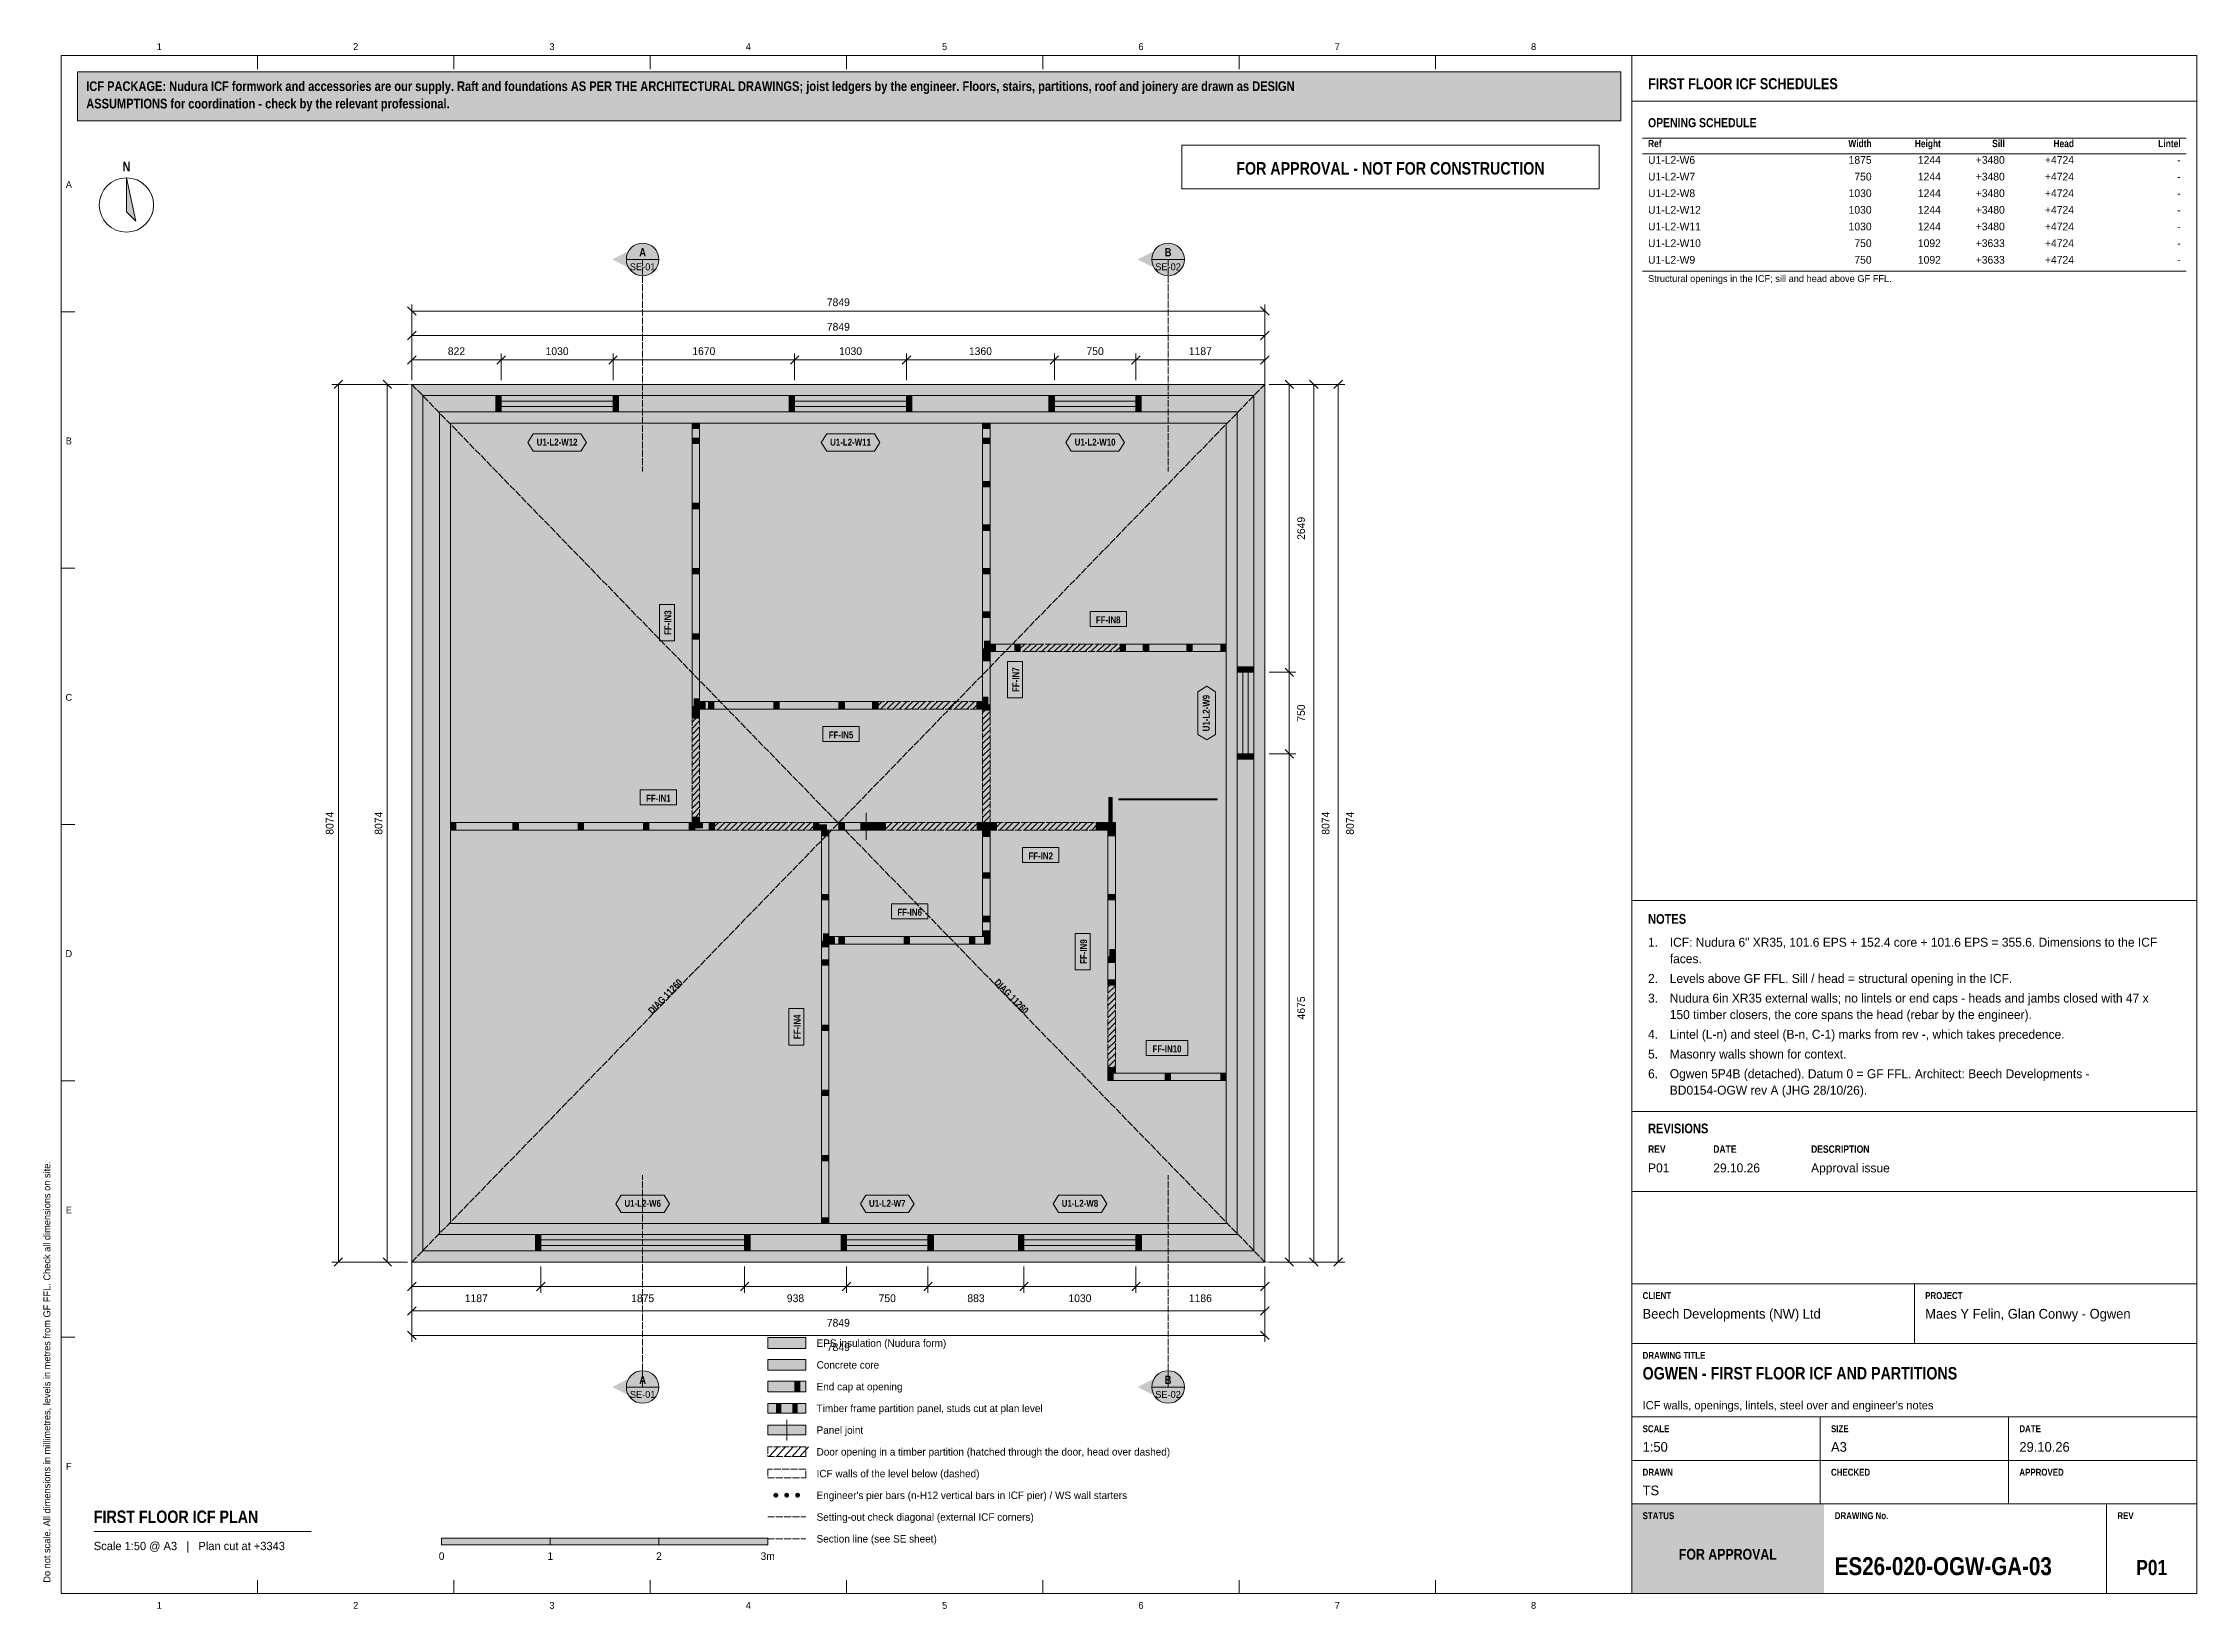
# Model space of a CAD drawing. Header units: millimetres. Extents: x 17 to 413, y 4 to 292.
import ezdxf
from ezdxf.enums import TextEntityAlignment as Align

# ---------------------------------------------------------------- set-up
doc = ezdxf.new("R2010")
doc.units = ezdxf.units.MM
doc.linetypes.add('DASHED', pattern=[1.524, 1.27, -0.254])
for name, color, linetype in [('FILL-C_9E1A1A', 7, 'Continuous'), ('FILL-C_B2B2B5', 7, 'Continuous'), ('FILL-EPS', 7, 'Continuous'), ('FILL-INK', 7, 'Continuous'), ('FILL-RED', 7, 'Continuous'), ('FILL-TEAL', 7, 'Continuous'), ('FILL-TEAL_DK', 7, 'Continuous'), ('FILL-TIMBER', 7, 'Continuous'), ('FILL-WHITE', 7, 'Continuous'), ('LINE-C_85297A', 7, 'Continuous'), ('LINE-C_85297A-DASH', 7, 'DASHED'), ('LINE-INK', 7, 'Continuous'), ('LINE-INK-DASH', 7, 'DASHED'), ('LINE-RED', 7, 'Continuous'), ('LINE-RED-DASH', 7, 'DASHED'), ('LINE-STEEL_GREY', 7, 'Continuous'), ('LINE-STEEL_GREY-DASH', 7, 'DASHED'), ('LINE-TEAL', 7, 'Continuous'), ('LINE-TEAL_DK', 7, 'Continuous'), ('LINE-TIMBER_DK', 7, 'Continuous'), ('TEXT-C_85297A', 7, 'Continuous'), ('TEXT-EPS', 7, 'Continuous'), ('TEXT-INK', 7, 'Continuous'), ('TEXT-RED', 7, 'Continuous'), ('TEXT-STEEL_GREY', 7, 'Continuous'), ('TEXT-TEAL', 7, 'Continuous'), ('TEXT-TEAL_DK', 7, 'Continuous'), ('TEXT-WHITE', 7, 'Continuous')]:
    doc.layers.add(name, color=color, linetype=linetype)
doc.styles.add('OpenSansCondensed-Bold', font='OpenSansCondensed-Bold.ttf')

msp = doc.modelspace()

# ---------------------------------------------------------------- texts
at = {"layer": 'TEXT-C_85297A', "style": 'OpenSansCondensed-Bold'}
for rotation, p in [(45.8096, (131.6, 116.45)), (-45.8096, (194.4, 116.45))]:
    msp.add_text('DIAG 11260', height=1.27, rotation=rotation, dxfattribs=at).set_placement(p, align=Align.CENTER)
at = {"layer": 'TEXT-EPS', "style": 'OpenSansCondensed-Bold'}
msp.add_text('STATUS', height=1.27, dxfattribs=at).set_placement((311, 20.7))
at = {"layer": 'TEXT-INK', "style": 'OpenSansCondensed-Bold'}
for s, height, p in [('ASSUMPTIONS for coordination - check by the relevant professional.', 1.778, (24.6, 280.27)), ('ICF PACKAGE: Nudura ICF formwork and accessories are our supply. Raft and foundations AS PER THE ARCHITECTURAL DRAWINGS; joist ledgers by the engineer. Floors, stairs, partitions, roof and joinery are drawn as DESIGN', 1.778, (24.6, 283.47)), ('OPENING SCHEDULE', 1.6764, (312, 276.8)), ('NOTES', 1.778, (312, 130.24)), ('REVISIONS', 1.778, (312, 91.7)), ('OGWEN - FIRST FLOOR ICF AND PARTITIONS', 2.286, (311, 46.4)), ('FIRST FLOOR ICF PLAN', 2.286, (26, 20)), ('ES26-020-OGW-GA-03', 3.302, (346.36, 10.4))]:
    msp.add_text(s, height=height, dxfattribs=at).set_placement(p)
for s, height, p in [('N', 1.78, (32, 268.7)), ('FF-IN8', 1.27, (212.66, 185.54)), ('FF-IN5', 1.27, (163.5, 164.36)), ('FF-IN1', 1.27, (129.88, 152.7)), ('FF-IN2', 1.27, (200.24, 142.1)), ('FF-IN6', 1.27, (176.12, 131.74)), ('FF-IN10', 1.27, (223.48, 106.6)), ('P01', 2.794, (404.68, 10.4))]:
    msp.add_text(s, height=height, dxfattribs=at).set_placement(p, align=Align.CENTER)
at = {"layer": 'TEXT-INK'}
for s, height, p in [('U1-L2-W6', 1.422, (312, 270.08)), ('U1-L2-W7', 1.422, (312, 267.01)), ('U1-L2-W8', 1.422, (312, 263.95)), ('U1-L2-W12', 1.422, (312, 260.89)), ('U1-L2-W11', 1.422, (312, 257.83)), ('U1-L2-W10', 1.422, (312, 254.76)), ('U1-L2-W9', 1.422, (312, 251.7)), ('1.', 1.651, (312, 126.02)), ('ICF: Nudura 6" XR35, 101.6 EPS + 152.4 core + 101.6 EPS = 355.6. Dimensions to the ICF', 1.651, (316, 126.02)), ('faces.', 1.651, (316, 122.99)), ('2.', 1.651, (312, 119.36)), ('Levels above GF FFL. Sill / head = structural opening in the ICF.', 1.651, (316, 119.36)), ('3.', 1.651, (312, 115.74)), ('Nudura 6in XR35 external walls; no lintels or end caps - heads and jambs closed with 47 x', 1.651, (316, 115.74)), ('150 timber closers, the core spans the head (rebar by the engineer).', 1.651, (316, 112.71)), ('4.', 1.651, (312, 109.08)), ('5.', 1.651, (312, 105.45)), ('Lintel (L-n) and steel (B-n, C-1) marks from rev -, which takes precedence.', 1.651, (316, 109.08)), ('Masonry walls shown for context.', 1.651, (316, 105.45)), ('6.', 1.651, (312, 101.83)), ('Ogwen 5P4B (detached). Datum 0 = GF FFL. Architect: Beech Developments -', 1.651, (316, 101.83)), ('BD0154-OGW rev A (JHG 28/10/26).', 1.651, (316, 98.8)), ('P01', 1.651, (312, 84.5)), ('29.10.26', 1.651, (324, 84.5)), ('Approval issue', 1.651, (342, 84.5)), ('Beech Developments (NW) Ltd', 1.778, (311, 57.6)), ('Maes Y Felin, Glan Conwy - Ogwen', 1.778, (363, 57.6)), ('EPS insulation (Nudura form)', 1.3716, (159, 52.4)), ('Concrete core', 1.3716, (159, 48.4)), ('End cap at opening', 1.3716, (159, 44.4)), ('Timber frame partition panel, studs cut at plan level', 1.3716, (159, 40.4)), ('Panel joint', 1.3716, (159, 36.4)), ('Door opening in a timber partition (hatched through the door, head over dashed)', 1.3716, (159, 32.4)), ('1:50', 1.778, (311, 33.1)), ('A3', 1.778, (345.67, 33.1)), ('29.10.26', 1.778, (380.33, 33.1)), ('ICF walls of the level below (dashed)', 1.3716, (159, 28.4)), ("Engineer's pier bars (n-H12 vertical bars in ICF pier) / WS wall starters", 1.3716, (159, 24.4)), ('TS', 1.778, (311, 25.1)), ('Setting-out check diagonal (external ICF corners)', 1.3716, (159, 20.4)), ('Section line (see SE sheet)', 1.3716, (159, 16.4))]:
    msp.add_text(s, height=height, dxfattribs=at).set_placement(p)
for s, height, p in [('1875', 1.422, (353.14, 270.08)), ('1244', 1.422, (365.88, 270.08)), ('+3480', 1.422, (377.64, 270.08)), ('+4724', 1.422, (390.38, 270.08)), ('-', 1.42, (410, 270.08)), ('750', 1.422, (353.14, 267.01)), ('1244', 1.422, (365.88, 267.01)), ('+3480', 1.422, (377.64, 267.01)), ('+4724', 1.422, (390.38, 267.01)), ('-', 1.42, (410, 267.01)), ('1030', 1.422, (353.14, 263.95)), ('1030', 1.422, (353.14, 260.89)), ('1244', 1.422, (365.88, 263.95)), ('1244', 1.422, (365.88, 260.89)), ('+3480', 1.422, (377.64, 263.95)), ('+3480', 1.422, (377.64, 260.89)), ('+4724', 1.422, (390.38, 263.95)), ('+4724', 1.422, (390.38, 260.89)), ('-', 1.42, (410, 263.95)), ('1030', 1.422, (353.14, 257.83)), ('1244', 1.422, (365.88, 257.83)), ('+3480', 1.422, (377.64, 257.83)), ('+4724', 1.422, (390.38, 257.83)), ('-', 1.42, (410, 260.89)), ('-', 1.42, (410, 257.83)), ('750', 1.422, (353.14, 254.76)), ('1092', 1.422, (365.88, 254.76)), ('+3633', 1.422, (377.64, 254.76)), ('+4724', 1.422, (390.38, 254.76)), ('-', 1.42, (410, 254.76)), ('750', 1.422, (353.14, 251.7)), ('1092', 1.422, (365.88, 251.7)), ('+3633', 1.422, (377.64, 251.7)), ('+4724', 1.422, (390.38, 251.7)), ('-', 1.42, (410, 251.7))]:
    msp.add_text(s, height=height, dxfattribs=at).set_placement(p, align=Align.RIGHT)
for s, height, p in [('7849', 1.422, (163, 243.89)), ('7849', 1.422, (163, 239.39)), ('822', 1.422, (92.73, 234.89)), ('1030', 1.422, (111.25, 234.89)), ('1670', 1.422, (138.25, 234.89)), ('1030', 1.422, (165.25, 234.89)), ('1360', 1.422, (189.15, 234.89)), ('750', 1.422, (210.25, 234.89)), ('1187', 1.422, (229.62, 234.89)), ('1187', 1.422, (96.38, 60.63)), ('1875', 1.422, (127, 60.63)), ('938', 1.422, (155.12, 60.63)), ('750', 1.422, (172, 60.63)), ('883', 1.422, (188.33, 60.63)), ('1030', 1.422, (207.46, 60.63)), ('1186', 1.422, (229.62, 60.63)), ('7849', 1.422, (163, 56.13)), ('7849', 1.422, (163, 51.63)), ('0', 1.4, (90, 13.2)), ('1', 1.4, (110, 13.2)), ('2', 1.4, (130, 13.2)), ('3m', 1.397, (150, 13.2))]:
    msp.add_text(s, height=height, dxfattribs=at).set_placement(p, align=Align.CENTER)
for s, p in [('2649', (248.87, 203)), ('750', (248.87, 169.01)), ('8074', (70.11, 148.75)), ('8074', (79.11, 148.75)), ('8074', (253.37, 148.75)), ('8074', (257.87, 148.75)), ('4675', (248.87, 114.76))]:
    msp.add_text(s, height=1.422, rotation=90, dxfattribs=at).set_placement(p, align=Align.CENTER)
at = {"layer": 'TEXT-INK', "style": 'OpenSansCondensed-Bold'}
for s, p in [('FF-IN3', (132.26, 185.65)), ('FF-IN7', (196.29, 175.16)), ('FF-IN9', (208.77, 125.13)), ('FF-IN4', (156.06, 111.28))]:
    msp.add_text(s, height=1.27, rotation=90, dxfattribs=at).set_placement(p, align=Align.CENTER)
at = {"layer": 'TEXT-RED', "style": 'OpenSansCondensed-Bold'}
for s, height, p in [('FOR APPROVAL - NOT FOR CONSTRUCTION', 2.286, (264.6, 268.1)), ('A', 1.52, (126.99, 253.04)), ('B', 1.52, (223.67, 253.04)), ('A', 1.52, (126.99, 45.56)), ('B', 1.52, (223.67, 45.56))]:
    msp.add_text(s, height=height, dxfattribs=at).set_placement(p, align=Align.CENTER)
at = {"layer": 'TEXT-RED'}
for s, p in [('SE-01', (126.99, 250.49)), ('SE-02', (223.67, 250.49)), ('SE-01', (126.99, 43.01)), ('SE-02', (223.67, 43.01))]:
    msp.add_text(s, height=1.27, dxfattribs=at).set_placement(p, align=Align.CENTER)
at = {"layer": 'TEXT-STEEL_GREY'}
for s, p in [('1', (38.06, 291)), ('2', (74.19, 291)), ('3', (110.31, 291)), ('4', (146.44, 291)), ('5', (182.56, 291)), ('6', (218.69, 291)), ('7', (254.81, 291)), ('8', (290.94, 291)), ('A', (21.4, 265.62)), ('B', (21.4, 218.45)), ('C', (21.4, 171.28)), ('D', (21.4, 124.12)), ('E', (21.4, 76.95)), ('F', (21.4, 29.78)), ('1', (38.06, 4.2)), ('2', (74.19, 4.2)), ('3', (110.31, 4.2)), ('4', (146.44, 4.2)), ('5', (182.56, 4.2)), ('6', (218.69, 4.2)), ('7', (254.81, 4.2)), ('8', (290.94, 4.2))]:
    msp.add_text(s, height=1.27, dxfattribs=at).set_placement(p, align=Align.CENTER)
at = {"layer": 'TEXT-STEEL_GREY', "style": 'OpenSansCondensed-Bold'}
for s, height, p in [('Ref', 1.346, (312, 273.14)), ('REV', 1.372, (312, 88.1)), ('DATE', 1.372, (324, 88.1)), ('DESCRIPTION', 1.3716, (342, 88.1)), ('CLIENT', 1.27, (311, 61.2)), ('PROJECT', 1.27, (363, 61.2)), ('DRAWING TITLE', 1.27, (311, 50.2)), ('SCALE', 1.27, (311, 36.7)), ('SIZE', 1.27, (345.67, 36.7)), ('DATE', 1.27, (380.33, 36.7)), ('DRAWN', 1.27, (311, 28.7)), ('CHECKED', 1.27, (345.67, 28.7)), ('APPROVED', 1.27, (380.33, 28.7)), ('DRAWING No.', 1.27, (346.36, 20.7)), ('REV', 1.27, (398.36, 20.7))]:
    msp.add_text(s, height=height, dxfattribs=at).set_placement(p)
for s, p in [('Width', (353.14, 273.14)), ('Height', (365.88, 273.14)), ('Sill', (377.64, 273.14)), ('Head', (390.38, 273.14)), ('Lintel', (410, 273.14))]:
    msp.add_text(s, height=1.346, dxfattribs=at).set_placement(p, align=Align.RIGHT)
at = {"layer": 'TEXT-STEEL_GREY'}
for s, height, p in [('Structural openings in the ICF; sill and head above GF FFL.', 1.27, (312, 248.33)), ("ICF walls, openings, lintels, steel over and engineer's notes", 1.524, (311, 40.9)), ('Scale 1:50 @ A3   |   Plan cut at +3343', 1.524, (26, 15))]:
    msp.add_text(s, height=height, dxfattribs=at).set_placement(p)
msp.add_text('Do not scale. All dimensions in millimetres, levels in metres from GF FFL. Check all dimensions on site.', height=1.27, rotation=90, dxfattribs=at).set_placement((18, 9))
at = {"layer": 'TEXT-TEAL', "style": 'OpenSansCondensed-Bold'}
msp.add_text('FIRST FLOOR ICF SCHEDULES', height=2.032, dxfattribs=at).set_placement((312, 283.8))
at = {"layer": 'TEXT-TEAL_DK', "style": 'OpenSansCondensed-Bold'}
for s, p in [('U1-L2-W12', (111.25, 218.23)), ('U1-L2-W11', (165.25, 218.23)), ('U1-L2-W10', (210.25, 218.23)), ('U1-L2-W6', (127, 78.17)), ('U1-L2-W7', (172, 78.17)), ('U1-L2-W8', (207.46, 78.17))]:
    msp.add_text(s, height=1.27, dxfattribs=at).set_placement(p, align=Align.CENTER)
msp.add_text('U1-L2-W9', height=1.27, rotation=90, dxfattribs=at).set_placement((231.33, 169.01), align=Align.CENTER)
at = {"layer": 'TEXT-WHITE', "style": 'OpenSansCondensed-Bold'}
msp.add_text('FOR APPROVAL', height=1.9812, dxfattribs=at).set_placement((326.68, 13.25), align=Align.CENTER)

# ---------------------------------------------------------------- hatches: boundary and pattern name
at = {"layer": 'FILL-C_9E1A1A', "true_color": 0x9e1a1a}
h = msp.add_hatch(color=24, dxfattribs=at)
h.dxf.hatch_style = 1
h.paths.add_polyline_path([(151.95, 25.1), (151.93, 25.22), (151.89, 25.32), (151.82, 25.42), (151.72, 25.49), (151.62, 25.53), (151.5, 25.55), (151.38, 25.53), (151.28, 25.49), (151.18, 25.42), (151.11, 25.32), (151.07, 25.22), (151.05, 25.1), (151.07, 24.98), (151.11, 24.88), (151.18, 24.78), (151.28, 24.71), (151.38, 24.67), (151.5, 24.65), (151.62, 24.67), (151.72, 24.71), (151.82, 24.78), (151.89, 24.88), (151.93, 24.98)])
h = msp.add_hatch(color=24, dxfattribs=at)
h.dxf.hatch_style = 1
h.paths.add_polyline_path([(153.95, 25.1), (153.93, 25.22), (153.89, 25.32), (153.82, 25.42), (153.72, 25.49), (153.62, 25.53), (153.5, 25.55), (153.38, 25.53), (153.28, 25.49), (153.18, 25.42), (153.11, 25.32), (153.07, 25.22), (153.05, 25.1), (153.07, 24.98), (153.11, 24.88), (153.18, 24.78), (153.28, 24.71), (153.38, 24.67), (153.5, 24.65), (153.62, 24.67), (153.72, 24.71), (153.82, 24.78), (153.89, 24.88), (153.93, 24.98)])
h = msp.add_hatch(color=24, dxfattribs=at)
h.dxf.hatch_style = 1
h.paths.add_polyline_path([(155.95, 25.1), (155.93, 25.22), (155.89, 25.32), (155.82, 25.42), (155.72, 25.49), (155.62, 25.53), (155.5, 25.55), (155.38, 25.53), (155.28, 25.49), (155.18, 25.42), (155.11, 25.32), (155.07, 25.22), (155.05, 25.1), (155.07, 24.98), (155.11, 24.88), (155.18, 24.78), (155.28, 24.71), (155.38, 24.67), (155.5, 24.65), (155.62, 24.67), (155.72, 24.71), (155.82, 24.78), (155.89, 24.88), (155.93, 24.98)])
at = {"layer": 'FILL-C_B2B2B5', "true_color": 0xb2b2b5}
h = msp.add_hatch(color=253, dxfattribs=at)
h.dxf.hatch_style = 1
h.paths.add_polyline_path([(86.54, 227.46), (239.46, 227.46), (239.46, 70.04), (86.54, 70.04)])
h.paths.add_polyline_path([(236.41, 73.09), (236.41, 224.41), (89.59, 224.41), (89.59, 73.09)], flags=0)
h = msp.add_hatch(color=253, dxfattribs=at)
h.dxf.hatch_style = 1
h.paths.add_polyline_path([(150, 48.1), (157, 48.1), (157, 50.1), (150, 50.1)])
at = {"layer": 'FILL-EPS', "true_color": 0xccffff}
h = msp.add_hatch(color=7, dxfattribs=at)
h.dxf.hatch_style = 1
h.paths.add_polyline_path([(84.51, 229.49), (241.49, 229.49), (241.49, 68.01), (84.51, 68.01)])
h.paths.add_polyline_path([(86.54, 70.04), (239.46, 70.04), (239.46, 227.46), (86.54, 227.46)], flags=0)
h = msp.add_hatch(color=7, dxfattribs=at)
h.dxf.hatch_style = 1
h.paths.add_polyline_path([(89.59, 73.09), (89.59, 224.41), (236.41, 224.41), (236.41, 73.09)])
h.paths.add_polyline_path([(234.38, 75.12), (234.38, 222.38), (91.62, 222.38), (91.62, 75.12)], flags=0)
h = msp.add_hatch(color=7, dxfattribs=at)
h.dxf.hatch_style = 1
h.paths.add_polyline_path([(150, 52.1), (157, 52.1), (157, 54.1), (150, 54.1)])
h = msp.add_hatch(color=7, dxfattribs=at)
h.dxf.hatch_style = 1
h.paths.add_polyline_path([(150, 44.1), (157, 44.1), (157, 46.1), (150, 46.1)])
at = {"layer": 'FILL-INK', "true_color": 0x14141a}
h = msp.add_hatch(color=250, dxfattribs=at)
h.dxf.hatch_style = 1
h.paths.add_polyline_path([(32, 267.5), (33.75, 259.5), (32, 261.25)])
h = msp.add_hatch(color=250, dxfattribs=at)
h.dxf.hatch_style = 1
h.paths.add_polyline_path([(90, 16), (110, 16), (110, 17.2), (90, 17.2)])
h = msp.add_hatch(color=250, dxfattribs=at)
h.dxf.hatch_style = 1
h.paths.add_polyline_path([(130, 16), (150, 16), (150, 17.2), (130, 17.2)])
at = {"layer": 'FILL-RED', "true_color": 0xb81a1f}
h = msp.add_hatch(color=242, dxfattribs=at)
h.dxf.hatch_style = 1
h.paths.add_polyline_path([(121.39, 252.49), (126.99, 249.64), (126.99, 255.34)])
h = msp.add_hatch(color=242, dxfattribs=at)
h.dxf.hatch_style = 1
h.paths.add_polyline_path([(218.07, 252.49), (223.67, 249.64), (223.67, 255.34)])
h = msp.add_hatch(color=242, dxfattribs=at)
h.dxf.hatch_style = 1
h.paths.add_polyline_path([(121.39, 45.01), (126.99, 42.16), (126.99, 47.86)])
h = msp.add_hatch(color=242, dxfattribs=at)
h.dxf.hatch_style = 1
h.paths.add_polyline_path([(218.07, 45.01), (223.67, 42.16), (223.67, 47.86)])
at = {"layer": 'FILL-TEAL', "true_color": 0x009e85}
h = msp.add_hatch(color=124, dxfattribs=at)
h.dxf.hatch_style = 1
h.paths.add_polyline_path([(309.01, 7), (344.37, 7), (344.37, 23.5), (309.01, 23.5)])
at = {"layer": 'FILL-TEAL_DK', "true_color": 0x006b5c}
h = msp.add_hatch(color=126, dxfattribs=at)
h.dxf.hatch_style = 1
h.paths.add_polyline_path([(99.95, 227.45), (100.95, 227.45), (100.95, 224.41), (99.95, 224.41)])
h = msp.add_hatch(color=126, dxfattribs=at)
h.dxf.hatch_style = 1
h.paths.add_polyline_path([(121.55, 227.45), (122.55, 227.45), (122.55, 224.41), (121.55, 224.41)])
h = msp.add_hatch(color=126, dxfattribs=at)
h.dxf.hatch_style = 1
h.paths.add_polyline_path([(153.95, 227.45), (154.95, 227.45), (154.95, 224.41), (153.95, 224.41)])
h = msp.add_hatch(color=126, dxfattribs=at)
h.dxf.hatch_style = 1
h.paths.add_polyline_path([(175.55, 227.45), (176.55, 227.45), (176.55, 224.41), (175.55, 224.41)])
h = msp.add_hatch(color=126, dxfattribs=at)
h.dxf.hatch_style = 1
h.paths.add_polyline_path([(201.75, 227.45), (202.75, 227.45), (202.75, 224.41), (201.75, 224.41)])
h = msp.add_hatch(color=126, dxfattribs=at)
h.dxf.hatch_style = 1
h.paths.add_polyline_path([(217.75, 227.45), (218.75, 227.45), (218.75, 224.41), (217.75, 224.41)])
h = msp.add_hatch(color=126, dxfattribs=at)
h.dxf.hatch_style = 1
h.paths.add_polyline_path([(236.41, 177.51), (239.45, 177.51), (239.45, 176.51), (236.41, 176.51)])
h = msp.add_hatch(color=126, dxfattribs=at)
h.dxf.hatch_style = 1
h.paths.add_polyline_path([(236.41, 161.51), (239.45, 161.51), (239.45, 160.51), (236.41, 160.51)])
h = msp.add_hatch(color=126, dxfattribs=at)
h.dxf.hatch_style = 1
h.paths.add_polyline_path([(107.25, 70.05), (107.25, 73.09), (108.25, 73.09), (108.25, 70.05), (107.25, 70.05)])
h = msp.add_hatch(color=126, dxfattribs=at)
h.dxf.hatch_style = 1
h.paths.add_polyline_path([(145.75, 73.09), (146.75, 73.09), (146.75, 70.05), (145.75, 70.05)])
h = msp.add_hatch(color=126, dxfattribs=at)
h.dxf.hatch_style = 1
h.paths.add_polyline_path([(163.5, 73.09), (164.5, 73.09), (164.5, 70.05), (163.5, 70.05)])
h = msp.add_hatch(color=126, dxfattribs=at)
h.dxf.hatch_style = 1
h.paths.add_polyline_path([(179.5, 73.09), (180.5, 73.09), (180.5, 70.05), (179.5, 70.05)])
h = msp.add_hatch(color=126, dxfattribs=at)
h.dxf.hatch_style = 1
h.paths.add_polyline_path([(196.16, 73.09), (197.16, 73.09), (197.16, 70.05), (196.16, 70.05)])
h = msp.add_hatch(color=126, dxfattribs=at)
h.dxf.hatch_style = 1
h.paths.add_polyline_path([(217.76, 73.09), (218.76, 73.09), (218.76, 70.05), (217.76, 70.05)])
h = msp.add_hatch(color=126, dxfattribs=at)
h.dxf.hatch_style = 1
h.paths.add_polyline_path([(155, 44.1), (155.9, 44.1), (155.9, 46.1), (155, 46.1)])
at = {"layer": 'FILL-TIMBER', "true_color": 0xeddbb8}
h = msp.add_hatch(color=254, dxfattribs=at)
h.dxf.hatch_style = 1
h.paths.add_polyline_path([(137.48, 222.37), (137.48, 221.66), (137.48, 221.37), (137.07, 221.37), (136.08, 221.37), (136.08, 222.08), (136.08, 222.37), (136.49, 222.37)])
h = msp.add_hatch(color=254, dxfattribs=at)
h.dxf.hatch_style = 1
h.paths.add_polyline_path([(190.91, 222.37), (190.91, 221.66), (190.91, 221.37), (190.5, 221.37), (189.51, 221.37), (189.51, 222.08), (189.51, 222.37), (189.92, 222.37)])
h = msp.add_hatch(color=254, dxfattribs=at)
h.dxf.hatch_style = 1
h.paths.add_polyline_path([(137.48, 219.62), (137.48, 218.91), (137.48, 218.62), (137.07, 218.62), (136.08, 218.62), (136.08, 219.33), (136.08, 219.62), (136.49, 219.62)])
h = msp.add_hatch(color=254, dxfattribs=at)
h.dxf.hatch_style = 1
h.paths.add_polyline_path([(190.91, 219.62), (190.91, 218.91), (190.91, 218.62), (190.5, 218.62), (189.51, 218.62), (189.51, 219.33), (189.51, 219.62), (189.92, 219.62)])
h = msp.add_hatch(color=254, dxfattribs=at)
h.dxf.hatch_style = 1
h.paths.add_polyline_path([(190.91, 211.62), (190.91, 210.91), (190.91, 210.62), (190.5, 210.62), (189.51, 210.62), (189.51, 211.33), (189.51, 211.62), (189.92, 211.62)])
h = msp.add_hatch(color=254, dxfattribs=at)
h.dxf.hatch_style = 1
h.paths.add_polyline_path([(137.48, 207.62), (137.48, 206.91), (137.48, 206.62), (137.07, 206.62), (136.08, 206.62), (136.08, 207.33), (136.08, 207.62), (136.49, 207.62)])
h = msp.add_hatch(color=254, dxfattribs=at)
h.dxf.hatch_style = 1
h.paths.add_polyline_path([(190.91, 203.62), (190.91, 202.91), (190.91, 202.62), (190.5, 202.62), (189.51, 202.62), (189.51, 203.33), (189.51, 203.62), (189.92, 203.62)])
h = msp.add_hatch(color=254, dxfattribs=at)
h.dxf.hatch_style = 1
h.paths.add_polyline_path([(137.48, 195.62), (137.48, 194.91), (137.48, 194.62), (137.07, 194.62), (136.08, 194.62), (136.08, 195.33), (136.08, 195.62), (136.49, 195.62)])
h = msp.add_hatch(color=254, dxfattribs=at)
h.dxf.hatch_style = 1
h.paths.add_polyline_path([(190.91, 195.62), (190.91, 194.91), (190.91, 194.62), (190.5, 194.62), (189.51, 194.62), (189.51, 195.33), (189.51, 195.62), (189.92, 195.62)])
h = msp.add_hatch(color=254, dxfattribs=at)
h.dxf.hatch_style = 1
h.paths.add_polyline_path([(190.91, 187.62), (190.91, 186.91), (190.91, 186.62), (190.5, 186.62), (189.51, 186.62), (189.51, 187.33), (189.51, 187.62), (189.92, 187.62)])
h = msp.add_hatch(color=254, dxfattribs=at)
h.dxf.hatch_style = 1
h.paths.add_polyline_path([(137.48, 183.62), (137.48, 182.91), (137.48, 182.62), (137.07, 182.62), (136.08, 182.62), (136.08, 183.33), (136.08, 183.62), (136.49, 183.62)])
h = msp.add_hatch(color=254, dxfattribs=at)
h.dxf.hatch_style = 1
h.paths.add_polyline_path([(190.91, 180.82), (190.91, 180.11), (190.91, 179.82), (190.5, 179.82), (189.51, 179.82), (189.51, 180.53), (189.51, 180.82), (189.92, 180.82)])
h = msp.add_hatch(color=254, dxfattribs=at)
h.dxf.hatch_style = 1
h.paths.add_polyline_path([(190.91, 179.62), (190.91, 178.91), (190.91, 178.62), (190.5, 178.62), (189.51, 178.62), (189.51, 179.33), (189.51, 179.62), (189.92, 179.62)])
h = msp.add_hatch(color=254, dxfattribs=at)
h.dxf.hatch_style = 1
h.paths.add_polyline_path([(190.91, 182.22), (190.91, 181.23), (190.91, 180.82), (190.62, 180.82), (189.91, 180.82), (189.91, 181.81), (189.91, 182.22), (190.2, 182.22)])
h = msp.add_hatch(color=254, dxfattribs=at)
h.dxf.hatch_style = 1
h.paths.add_polyline_path([(191.95, 180.32), (191.24, 180.32), (190.95, 180.32), (190.95, 180.73), (190.95, 181.72), (191.66, 181.72), (191.95, 181.72), (191.95, 181.31)])
h = msp.add_hatch(color=254, dxfattribs=at)
h.dxf.hatch_style = 1
h.paths.add_polyline_path([(196.48, 180.32), (195.77, 180.32), (195.48, 180.32), (195.48, 180.73), (195.48, 181.72), (196.19, 181.72), (196.48, 181.72), (196.48, 181.31)])
h = msp.add_hatch(color=254, dxfattribs=at)
h.dxf.hatch_style = 1
h.paths.add_polyline_path([(215.84, 180.32), (215.13, 180.32), (214.84, 180.32), (214.84, 180.73), (214.84, 181.72), (215.55, 181.72), (215.84, 181.72), (215.84, 181.31)])
h = msp.add_hatch(color=254, dxfattribs=at)
h.dxf.hatch_style = 1
h.paths.add_polyline_path([(220.12, 180.32), (219.41, 180.32), (219.12, 180.32), (219.12, 180.73), (219.12, 181.72), (219.83, 181.72), (220.12, 181.72), (220.12, 181.31)])
h = msp.add_hatch(color=254, dxfattribs=at)
h.dxf.hatch_style = 1
h.paths.add_polyline_path([(228.12, 180.32), (227.41, 180.32), (227.12, 180.32), (227.12, 180.73), (227.12, 181.72), (227.83, 181.72), (228.12, 181.72), (228.12, 181.31)])
h = msp.add_hatch(color=254, dxfattribs=at)
h.dxf.hatch_style = 1
h.paths.add_polyline_path([(234.37, 180.32), (233.66, 180.32), (233.37, 180.32), (233.37, 180.73), (233.37, 181.72), (234.08, 181.72), (234.37, 181.72), (234.37, 181.31)])
h = msp.add_hatch(color=254, dxfattribs=at)
h.dxf.hatch_style = 1
h.paths.add_polyline_path([(137.48, 171.64), (137.48, 170.65), (137.48, 170.24), (137.19, 170.24), (136.48, 170.24), (136.48, 171.23), (136.48, 171.64), (136.77, 171.64)])
h = msp.add_hatch(color=254, dxfattribs=at)
h.dxf.hatch_style = 1
h.paths.add_polyline_path([(138.52, 169.74), (137.81, 169.74), (137.52, 169.74), (137.52, 170.15), (137.52, 171.14), (138.23, 171.14), (138.52, 171.14), (138.52, 170.73)])
h = msp.add_hatch(color=254, dxfattribs=at)
h.dxf.hatch_style = 1
h.paths.add_polyline_path([(140.12, 169.74), (139.41, 169.74), (139.12, 169.74), (139.12, 170.15), (139.12, 171.14), (139.83, 171.14), (140.12, 171.14), (140.12, 170.73)])
h = msp.add_hatch(color=254, dxfattribs=at)
h.dxf.hatch_style = 1
h.paths.add_polyline_path([(152.12, 169.74), (151.41, 169.74), (151.12, 169.74), (151.12, 170.15), (151.12, 171.14), (151.83, 171.14), (152.12, 171.14), (152.12, 170.73)])
h = msp.add_hatch(color=254, dxfattribs=at)
h.dxf.hatch_style = 1
h.paths.add_polyline_path([(164.12, 169.74), (163.41, 169.74), (163.12, 169.74), (163.12, 170.15), (163.12, 171.14), (163.83, 171.14), (164.12, 171.14), (164.12, 170.73)])
h = msp.add_hatch(color=254, dxfattribs=at)
h.dxf.hatch_style = 1
h.paths.add_polyline_path([(170.31, 169.74), (169.6, 169.74), (169.31, 169.74), (169.31, 170.15), (169.31, 171.14), (170.02, 171.14), (170.31, 171.14), (170.31, 170.73)])
h = msp.add_hatch(color=254, dxfattribs=at)
h.dxf.hatch_style = 1
h.paths.add_polyline_path([(189.47, 169.74), (188.79, 169.74), (188.51, 169.74), (188.51, 170.15), (188.51, 171.14), (189.19, 171.14), (189.47, 171.14), (189.47, 170.73)])
h = msp.add_hatch(color=254, dxfattribs=at)
h.dxf.hatch_style = 1
h.paths.add_polyline_path([(190.51, 171.96), (190.51, 170.97), (190.51, 170.56), (190.22, 170.56), (189.51, 170.56), (189.51, 171.55), (189.51, 171.96), (189.8, 171.96)])
h = msp.add_hatch(color=254, dxfattribs=at)
h.dxf.hatch_style = 1
h.paths.add_polyline_path([(190.91, 170.56), (190.91, 169.85), (190.91, 169.56), (190.5, 169.56), (189.51, 169.56), (189.51, 170.27), (189.51, 170.56), (189.92, 170.56)])
h = msp.add_hatch(color=254, dxfattribs=at)
h.dxf.hatch_style = 1
h.paths.add_polyline_path([(137.48, 170.24), (137.48, 169.53), (137.48, 169.24), (137.07, 169.24), (136.08, 169.24), (136.08, 169.95), (136.08, 170.24), (136.49, 170.24)])
h = msp.add_hatch(color=254, dxfattribs=at)
h.dxf.hatch_style = 1
h.paths.add_polyline_path([(137.48, 169.08), (137.48, 168.37), (137.48, 168.08), (137.07, 168.08), (136.08, 168.08), (136.08, 168.79), (136.08, 169.08), (136.49, 169.08)])
h = msp.add_hatch(color=254, dxfattribs=at)
h.dxf.hatch_style = 1
h.paths.add_polyline_path([(92.63, 147.48), (91.92, 147.48), (91.63, 147.48), (91.63, 147.89), (91.63, 148.88), (92.34, 148.88), (92.63, 148.88), (92.63, 148.47)])
h = msp.add_hatch(color=254, dxfattribs=at)
h.dxf.hatch_style = 1
h.paths.add_polyline_path([(104.12, 147.48), (103.41, 147.48), (103.12, 147.48), (103.12, 147.89), (103.12, 148.88), (103.83, 148.88), (104.12, 148.88), (104.12, 148.47)])
h = msp.add_hatch(color=254, dxfattribs=at)
h.dxf.hatch_style = 1
h.paths.add_polyline_path([(116.12, 147.48), (115.41, 147.48), (115.12, 147.48), (115.12, 147.89), (115.12, 148.88), (115.83, 148.88), (116.12, 148.88), (116.12, 148.47)])
h = msp.add_hatch(color=254, dxfattribs=at)
h.dxf.hatch_style = 1
h.paths.add_polyline_path([(128.12, 147.48), (127.41, 147.48), (127.12, 147.48), (127.12, 147.89), (127.12, 148.88), (127.83, 148.88), (128.12, 148.88), (128.12, 148.47)])
h = msp.add_hatch(color=254, dxfattribs=at)
h.dxf.hatch_style = 1
h.paths.add_polyline_path([(136.58, 147.48), (135.87, 147.48), (135.58, 147.48), (135.58, 147.89), (135.58, 148.88), (136.29, 148.88), (136.58, 148.88), (136.58, 148.47)])
h = msp.add_hatch(color=254, dxfattribs=at)
h.dxf.hatch_style = 1
h.paths.add_polyline_path([(137.48, 149.88), (137.48, 149.2), (137.48, 148.92), (137.07, 148.92), (136.08, 148.92), (136.08, 149.6), (136.08, 149.88), (136.49, 149.88)])
h = msp.add_hatch(color=254, dxfattribs=at)
h.dxf.hatch_style = 1
h.paths.add_polyline_path([(137.98, 147.88), (136.99, 147.88), (136.58, 147.88), (136.58, 148.17), (136.58, 148.88), (137.57, 148.88), (137.98, 148.88), (137.98, 148.59)])
h = msp.add_hatch(color=254, dxfattribs=at)
h.dxf.hatch_style = 1
h.paths.add_polyline_path([(140.23, 147.48), (139.52, 147.48), (139.23, 147.48), (139.23, 147.89), (139.23, 148.88), (139.94, 148.88), (140.23, 148.88), (140.23, 148.47)])
h = msp.add_hatch(color=254, dxfattribs=at)
h.dxf.hatch_style = 1
h.paths.add_polyline_path([(159.43, 147.48), (158.72, 147.48), (158.43, 147.48), (158.43, 147.89), (158.43, 148.88), (159.14, 148.88), (159.43, 148.88), (159.43, 148.47)])
h = msp.add_hatch(color=254, dxfattribs=at)
h.dxf.hatch_style = 1
h.paths.add_polyline_path([(160.83, 147.48), (159.84, 147.48), (159.43, 147.48), (159.43, 147.77), (159.43, 148.48), (160.42, 148.48), (160.83, 148.48), (160.83, 148.19)])
h = msp.add_hatch(color=254, dxfattribs=at)
h.dxf.hatch_style = 1
h.paths.add_polyline_path([(161.28, 147.44), (161.28, 146.73), (161.28, 146.44), (160.87, 146.44), (159.88, 146.44), (159.88, 147.15), (159.88, 147.44), (160.29, 147.44)])
h = msp.add_hatch(color=254, dxfattribs=at)
h.dxf.hatch_style = 1
h.paths.add_polyline_path([(164.12, 147.48), (163.41, 147.48), (163.12, 147.48), (163.12, 147.89), (163.12, 148.88), (163.83, 148.88), (164.12, 148.88), (164.12, 148.47)])
h = msp.add_hatch(color=254, dxfattribs=at)
h.dxf.hatch_style = 1
h.paths.add_polyline_path([(168.12, 147.48), (167.41, 147.48), (167.12, 147.48), (167.12, 147.89), (167.12, 148.88), (167.83, 148.88), (168.12, 148.88), (168.12, 148.47)])
h = msp.add_hatch(color=254, dxfattribs=at)
h.dxf.hatch_style = 1
h.paths.add_polyline_path([(169.16, 147.48), (168.45, 147.48), (168.16, 147.48), (168.16, 147.89), (168.16, 148.88), (168.87, 148.88), (169.16, 148.88), (169.16, 148.47)])
h = msp.add_hatch(color=254, dxfattribs=at)
h.dxf.hatch_style = 1
h.paths.add_polyline_path([(171.68, 147.48), (170.97, 147.48), (170.68, 147.48), (170.68, 147.89), (170.68, 148.88), (171.39, 148.88), (171.68, 148.88), (171.68, 148.47)])
h = msp.add_hatch(color=254, dxfattribs=at)
h.dxf.hatch_style = 1
h.paths.add_polyline_path([(189.54, 147.48), (188.83, 147.48), (188.54, 147.48), (188.54, 147.89), (188.54, 148.88), (189.25, 148.88), (189.54, 148.88), (189.54, 148.47)])
h = msp.add_hatch(color=254, dxfattribs=at)
h.dxf.hatch_style = 1
h.paths.add_polyline_path([(190.91, 147.3), (190.91, 146.59), (190.91, 146.3), (190.5, 146.3), (189.51, 146.3), (189.51, 147.01), (189.51, 147.3), (189.92, 147.3)])
h = msp.add_hatch(color=254, dxfattribs=at)
h.dxf.hatch_style = 1
h.paths.add_polyline_path([(192.09, 147.48), (191.38, 147.48), (191.09, 147.48), (191.09, 147.89), (191.09, 148.88), (191.8, 148.88), (192.09, 148.88), (192.09, 148.47)])
h = msp.add_hatch(color=254, dxfattribs=at)
h.dxf.hatch_style = 1
h.paths.add_polyline_path([(211.45, 147.48), (210.74, 147.48), (210.45, 147.48), (210.45, 147.89), (210.45, 148.88), (211.16, 148.88), (211.45, 148.88), (211.45, 148.47)])
h = msp.add_hatch(color=254, dxfattribs=at)
h.dxf.hatch_style = 1
h.paths.add_polyline_path([(213.99, 147.44), (213.99, 146.73), (213.99, 146.44), (213.58, 146.44), (212.59, 146.44), (212.59, 147.15), (212.59, 147.44), (213, 147.44)])
h = msp.add_hatch(color=254, dxfattribs=at)
h.dxf.hatch_style = 1
h.paths.add_polyline_path([(213.99, 147.48), (213.28, 147.48), (212.99, 147.48), (212.99, 147.89), (212.99, 148.88), (213.7, 148.88), (213.99, 148.88), (213.99, 148.47)])
h = msp.add_hatch(color=254, dxfattribs=at)
h.dxf.hatch_style = 1
h.paths.add_polyline_path([(190.91, 139.62), (190.91, 138.91), (190.91, 138.62), (190.5, 138.62), (189.51, 138.62), (189.51, 139.33), (189.51, 139.62), (189.92, 139.62)])
h = msp.add_hatch(color=254, dxfattribs=at)
h.dxf.hatch_style = 1
h.paths.add_polyline_path([(161.28, 135.62), (161.28, 134.91), (161.28, 134.62), (160.87, 134.62), (159.88, 134.62), (159.88, 135.33), (159.88, 135.62), (160.29, 135.62)])
h = msp.add_hatch(color=254, dxfattribs=at)
h.dxf.hatch_style = 1
h.paths.add_polyline_path([(213.99, 135.62), (213.99, 134.91), (213.99, 134.62), (213.58, 134.62), (212.59, 134.62), (212.59, 135.33), (212.59, 135.62), (213, 135.62)])
h = msp.add_hatch(color=254, dxfattribs=at)
h.dxf.hatch_style = 1
h.paths.add_polyline_path([(190.91, 131.62), (190.91, 130.91), (190.91, 130.62), (190.5, 130.62), (189.51, 130.62), (189.51, 131.33), (189.51, 131.62), (189.92, 131.62)])
h = msp.add_hatch(color=254, dxfattribs=at)
h.dxf.hatch_style = 1
h.paths.add_polyline_path([(161.28, 127.02), (161.28, 126.31), (161.28, 126.02), (160.87, 126.02), (159.88, 126.02), (159.88, 126.73), (159.88, 127.02), (160.29, 127.02)])
h = msp.add_hatch(color=254, dxfattribs=at)
h.dxf.hatch_style = 1
h.paths.add_polyline_path([(161.28, 128.42), (161.28, 127.43), (161.28, 127.02), (160.99, 127.02), (160.28, 127.02), (160.28, 128.01), (160.28, 128.42), (160.57, 128.42)])
h = msp.add_hatch(color=254, dxfattribs=at)
h.dxf.hatch_style = 1
h.paths.add_polyline_path([(162.32, 126.52), (161.61, 126.52), (161.32, 126.52), (161.32, 126.93), (161.32, 127.92), (162.03, 127.92), (162.32, 127.92), (162.32, 127.51)])
h = msp.add_hatch(color=254, dxfattribs=at)
h.dxf.hatch_style = 1
h.paths.add_polyline_path([(164.12, 126.52), (163.41, 126.52), (163.12, 126.52), (163.12, 126.93), (163.12, 127.92), (163.83, 127.92), (164.12, 127.92), (164.12, 127.51)])
h = msp.add_hatch(color=254, dxfattribs=at)
h.dxf.hatch_style = 1
h.paths.add_polyline_path([(176.12, 126.52), (175.41, 126.52), (175.12, 126.52), (175.12, 126.93), (175.12, 127.92), (175.83, 127.92), (176.12, 127.92), (176.12, 127.51)])
h = msp.add_hatch(color=254, dxfattribs=at)
h.dxf.hatch_style = 1
h.paths.add_polyline_path([(188.12, 126.52), (187.41, 126.52), (187.12, 126.52), (187.12, 126.93), (187.12, 127.92), (187.83, 127.92), (188.12, 127.92), (188.12, 127.51)])
h = msp.add_hatch(color=254, dxfattribs=at)
h.dxf.hatch_style = 1
h.paths.add_polyline_path([(190.91, 128.96), (190.91, 128.25), (190.91, 127.96), (190.5, 127.96), (189.51, 127.96), (189.51, 128.67), (189.51, 128.96), (189.92, 128.96)])
h = msp.add_hatch(color=254, dxfattribs=at)
h.dxf.hatch_style = 1
h.paths.add_polyline_path([(190.91, 126.52), (190.2, 126.52), (189.91, 126.52), (189.91, 126.93), (189.91, 127.92), (190.62, 127.92), (190.91, 127.92), (190.91, 127.51)])
h = msp.add_hatch(color=254, dxfattribs=at)
h.dxf.hatch_style = 1
h.paths.add_polyline_path([(161.28, 123.62), (161.28, 122.91), (161.28, 122.62), (160.87, 122.62), (159.88, 122.62), (159.88, 123.33), (159.88, 123.62), (160.29, 123.62)])
h = msp.add_hatch(color=254, dxfattribs=at)
h.dxf.hatch_style = 1
h.paths.add_polyline_path([(213.99, 124.14), (213.99, 123.43), (213.99, 123.14), (213.58, 123.14), (212.59, 123.14), (212.59, 123.85), (212.59, 124.14), (213, 124.14)])
h = msp.add_hatch(color=254, dxfattribs=at)
h.dxf.hatch_style = 1
h.paths.add_polyline_path([(213.99, 125.54), (213.99, 124.55), (213.99, 124.14), (213.7, 124.14), (212.99, 124.14), (212.99, 125.13), (212.99, 125.54), (213.28, 125.54)])
h = msp.add_hatch(color=254, dxfattribs=at)
h.dxf.hatch_style = 1
h.paths.add_polyline_path([(213.99, 119.94), (213.99, 119.23), (213.99, 118.94), (213.58, 118.94), (212.59, 118.94), (212.59, 119.65), (212.59, 119.94), (213, 119.94)])
h = msp.add_hatch(color=254, dxfattribs=at)
h.dxf.hatch_style = 1
h.paths.add_polyline_path([(161.28, 111.62), (161.28, 110.91), (161.28, 110.62), (160.87, 110.62), (159.88, 110.62), (159.88, 111.33), (159.88, 111.62), (160.29, 111.62)])
h = msp.add_hatch(color=254, dxfattribs=at)
h.dxf.hatch_style = 1
h.paths.add_polyline_path([(213.99, 103.78), (213.99, 103.1), (213.99, 102.82), (213.58, 102.82), (212.59, 102.82), (212.59, 103.5), (212.59, 103.78), (213, 103.78)])
h = msp.add_hatch(color=254, dxfattribs=at)
h.dxf.hatch_style = 1
h.paths.add_polyline_path([(161.28, 99.62), (161.28, 98.91), (161.28, 98.62), (160.87, 98.62), (159.88, 98.62), (159.88, 99.33), (159.88, 99.62), (160.29, 99.62)])
h = msp.add_hatch(color=254, dxfattribs=at)
h.dxf.hatch_style = 1
h.paths.add_polyline_path([(213.59, 101.38), (212.88, 101.38), (212.59, 101.38), (212.59, 101.79), (212.59, 102.78), (213.3, 102.78), (213.59, 102.78), (213.59, 102.37)])
h = msp.add_hatch(color=254, dxfattribs=at)
h.dxf.hatch_style = 1
h.paths.add_polyline_path([(224.12, 101.38), (223.41, 101.38), (223.12, 101.38), (223.12, 101.79), (223.12, 102.78), (223.83, 102.78), (224.12, 102.78), (224.12, 102.37)])
h = msp.add_hatch(color=254, dxfattribs=at)
h.dxf.hatch_style = 1
h.paths.add_polyline_path([(234.37, 101.38), (233.66, 101.38), (233.37, 101.38), (233.37, 101.79), (233.37, 102.78), (234.08, 102.78), (234.37, 102.78), (234.37, 102.37)])
h = msp.add_hatch(color=254, dxfattribs=at)
h.dxf.hatch_style = 1
h.paths.add_polyline_path([(161.28, 87.62), (161.28, 86.91), (161.28, 86.62), (160.87, 86.62), (159.88, 86.62), (159.88, 87.33), (159.88, 87.62), (160.29, 87.62)])
h = msp.add_hatch(color=254, dxfattribs=at)
h.dxf.hatch_style = 1
h.paths.add_polyline_path([(161.28, 76.13), (161.28, 75.42), (161.28, 75.13), (160.87, 75.13), (159.88, 75.13), (159.88, 75.84), (159.88, 76.13), (160.29, 76.13)])
h = msp.add_hatch(color=254, dxfattribs=at)
h.dxf.hatch_style = 1
h.paths.add_polyline_path([(151.6, 40.2), (152.4, 40.2), (152.4, 42), (151.6, 42)])
h = msp.add_hatch(color=254, dxfattribs=at)
h.dxf.hatch_style = 1
h.paths.add_polyline_path([(154.6, 40.2), (155.4, 40.2), (155.4, 42), (154.6, 42)])
at = {"layer": 'FILL-WHITE', "true_color": 0xfff5f0}
h = msp.add_hatch(color=7, dxfattribs=at)
h.dxf.hatch_style = 1
h.paths.add_polyline_path([(23, 278), (307, 278), (307, 287), (23, 287)])
at = {"layer": 'FILL-WHITE', "true_color": 0xffffff}
h = msp.add_hatch(color=7, dxfattribs=at)
h.dxf.hatch_style = 1
h.paths.add_polyline_path([(129.99, 252.49), (129.89, 253.27), (129.59, 253.99), (129.11, 254.61), (128.49, 255.09), (127.77, 255.39), (126.99, 255.49), (126.21, 255.39), (125.49, 255.09), (124.87, 254.61), (124.39, 253.99), (124.09, 253.27), (123.99, 252.49), (124.09, 251.71), (124.39, 250.99), (124.87, 250.37), (125.49, 249.89), (126.21, 249.59), (126.99, 249.49), (127.77, 249.59), (128.49, 249.89), (129.11, 250.37), (129.59, 250.99), (129.89, 251.71)])
h = msp.add_hatch(color=7, dxfattribs=at)
h.dxf.hatch_style = 1
h.paths.add_polyline_path([(226.67, 252.49), (226.57, 253.27), (226.27, 253.99), (225.79, 254.61), (225.17, 255.09), (224.45, 255.39), (223.67, 255.49), (222.89, 255.39), (222.17, 255.09), (221.55, 254.61), (221.07, 253.99), (220.77, 253.27), (220.67, 252.49), (220.77, 251.71), (221.07, 250.99), (221.55, 250.37), (222.17, 249.89), (222.89, 249.59), (223.67, 249.49), (224.45, 249.59), (225.17, 249.89), (225.79, 250.37), (226.27, 250.99), (226.57, 251.71)])
at = {"layer": 'FILL-WHITE', "true_color": 0xfaf5e8}
h = msp.add_hatch(color=7, dxfattribs=at)
h.dxf.hatch_style = 1
h.paths.add_polyline_path([(137.48, 171.64), (137.48, 170.65), (137.48, 170.24), (137.48, 169.53), (137.48, 169.24), (137.48, 169.08), (137.48, 168.37), (137.48, 168.08), (137.07, 168.08), (136.08, 168.08), (136.08, 168.79), (136.08, 169.08), (136.08, 169.24), (136.08, 169.95), (136.08, 170.24), (136.08, 182.62), (136.08, 183.33), (136.08, 183.62), (136.08, 194.62), (136.08, 195.33), (136.08, 195.62), (136.08, 206.62), (136.08, 207.33), (136.08, 207.62), (136.08, 218.62), (136.08, 219.33), (136.08, 219.62), (136.08, 221.37), (136.08, 222.08), (136.08, 222.37), (136.49, 222.37), (137.48, 222.37), (137.48, 221.66), (137.48, 221.37), (137.48, 219.62), (137.48, 218.91), (137.48, 218.62), (137.48, 207.62), (137.48, 206.91), (137.48, 206.62), (137.48, 195.62), (137.48, 194.91), (137.48, 194.62), (137.48, 183.62), (137.48, 182.91), (137.48, 182.62)])
h = msp.add_hatch(color=7, dxfattribs=at)
h.dxf.hatch_style = 1
h.paths.add_polyline_path([(189.51, 171.55), (189.51, 171.96), (189.51, 178.62), (189.51, 179.33), (189.51, 179.62), (189.51, 179.82), (189.51, 180.53), (189.51, 180.82), (189.51, 186.62), (189.51, 187.33), (189.51, 187.62), (189.51, 194.62), (189.51, 195.33), (189.51, 195.62), (189.51, 202.62), (189.51, 203.33), (189.51, 203.62), (189.51, 210.62), (189.51, 211.33), (189.51, 211.62), (189.51, 218.62), (189.51, 219.33), (189.51, 219.62), (189.51, 221.37), (189.51, 222.08), (189.51, 222.37), (189.92, 222.37), (190.91, 222.37), (190.91, 221.66), (190.91, 221.37), (190.91, 219.62), (190.91, 218.91), (190.91, 218.62), (190.91, 211.62), (190.91, 210.91), (190.91, 210.62), (190.91, 203.62), (190.91, 202.91), (190.91, 202.62), (190.91, 195.62), (190.91, 194.91), (190.91, 194.62), (190.91, 187.62), (190.91, 186.91), (190.91, 186.62), (190.91, 182.22), (190.91, 181.23), (190.91, 180.82), (190.91, 180.11), (190.91, 179.82), (190.91, 179.62), (190.91, 178.91), (190.91, 178.62), (190.91, 170.56), (190.91, 169.85), (190.91, 169.56), (190.5, 169.56), (189.51, 169.56), (189.51, 170.27), (189.51, 170.56)])
at = {"layer": 'FILL-WHITE', "true_color": 0xffffff}
h = msp.add_hatch(color=7, dxfattribs=at)
h.dxf.hatch_style = 1
h.paths.add_polyline_path([(105.86, 218.78), (106.86, 220.38), (115.64, 220.38), (116.64, 218.78), (115.64, 217.18), (106.86, 217.18)])
h = msp.add_hatch(color=7, dxfattribs=at)
h.dxf.hatch_style = 1
h.paths.add_polyline_path([(159.86, 218.78), (160.86, 220.38), (169.64, 220.38), (170.64, 218.78), (169.64, 217.18), (160.86, 217.18)])
h = msp.add_hatch(color=7, dxfattribs=at)
h.dxf.hatch_style = 1
h.paths.add_polyline_path([(204.86, 218.78), (205.86, 220.38), (214.64, 220.38), (215.64, 218.78), (214.64, 217.18), (205.86, 217.18)])
h = msp.add_hatch(color=7, dxfattribs=at)
h.dxf.hatch_style = 1
h.paths.add_polyline_path([(132.86, 182.3), (132.86, 188.99), (130.1, 188.99), (130.1, 182.3)])
h = msp.add_hatch(color=7, dxfattribs=at)
h.dxf.hatch_style = 1
h.paths.add_polyline_path([(209.32, 184.94), (216, 184.94), (216, 187.7), (209.32, 187.7)])
at = {"layer": 'FILL-WHITE', "true_color": 0xfaf5e8}
h = msp.add_hatch(color=7, dxfattribs=at)
h.dxf.hatch_style = 1
h.paths.add_polyline_path([(190.95, 180.73), (190.95, 181.72), (191.66, 181.72), (191.95, 181.72), (195.48, 181.72), (196.19, 181.72), (196.48, 181.72), (196.48, 181.31), (196.48, 180.32), (195.77, 180.32), (195.48, 180.32), (191.95, 180.32), (191.24, 180.32), (190.95, 180.32)])
at = {"layer": 'FILL-WHITE', "true_color": 0xffffff}
h = msp.add_hatch(color=7, dxfattribs=at)
h.dxf.hatch_style = 1
h.paths.add_polyline_path([(196.89, 171.82), (196.89, 178.51), (194.13, 178.51), (194.13, 171.82)])
h = msp.add_hatch(color=7, dxfattribs=at)
h.dxf.hatch_style = 1
h.paths.add_polyline_path([(196.48, 180.32), (196.48, 181.72), (214.84, 181.72), (214.84, 180.32)])
at = {"layer": 'FILL-WHITE', "true_color": 0xfaf5e8}
h = msp.add_hatch(color=7, dxfattribs=at)
h.dxf.hatch_style = 1
h.paths.add_polyline_path([(214.84, 180.73), (214.84, 181.72), (215.55, 181.72), (215.84, 181.72), (219.12, 181.72), (219.83, 181.72), (220.12, 181.72), (227.12, 181.72), (227.83, 181.72), (228.12, 181.72), (233.37, 181.72), (234.08, 181.72), (234.37, 181.72), (234.37, 181.31), (234.37, 180.32), (233.66, 180.32), (233.37, 180.32), (228.12, 180.32), (227.41, 180.32), (227.12, 180.32), (220.12, 180.32), (219.41, 180.32), (219.12, 180.32), (215.84, 180.32), (215.13, 180.32), (214.84, 180.32)])
h = msp.add_hatch(color=7, dxfattribs=at)
h.dxf.hatch_style = 1
h.paths.add_polyline_path([(137.52, 169.74), (137.52, 170.15), (137.52, 171.14), (138.23, 171.14), (138.52, 171.14), (139.12, 171.14), (139.83, 171.14), (140.12, 171.14), (151.12, 171.14), (151.83, 171.14), (152.12, 171.14), (163.12, 171.14), (163.83, 171.14), (164.12, 171.14), (169.31, 171.14), (170.02, 171.14), (170.31, 171.14), (170.31, 170.73), (170.31, 169.74), (169.6, 169.74), (169.31, 169.74), (164.12, 169.74), (163.41, 169.74), (163.12, 169.74), (152.12, 169.74), (151.41, 169.74), (151.12, 169.74), (140.12, 169.74), (139.41, 169.74), (139.12, 169.74), (138.52, 169.74), (137.81, 169.74)])
at = {"layer": 'FILL-WHITE', "true_color": 0xffffff}
h = msp.add_hatch(color=7, dxfattribs=at)
h.dxf.hatch_style = 1
h.paths.add_polyline_path([(170.31, 169.74), (170.31, 171.14), (188.51, 171.14), (188.51, 169.74)])
at = {"layer": 'FILL-WHITE', "true_color": 0xfaf5e8}
h = msp.add_hatch(color=7, dxfattribs=at)
h.dxf.hatch_style = 1
h.paths.add_polyline_path([(188.51, 171.14), (189.19, 171.14), (189.47, 171.14), (189.47, 170.73), (189.47, 169.74), (188.79, 169.74), (188.51, 169.74), (188.51, 170.15)])
at = {"layer": 'FILL-WHITE', "true_color": 0xffffff}
h = msp.add_hatch(color=7, dxfattribs=at)
h.dxf.hatch_style = 1
h.paths.add_polyline_path([(230.78, 164.07), (229.18, 165.07), (229.18, 172.95), (230.78, 173.95), (232.38, 172.95), (232.38, 165.07)])
h = msp.add_hatch(color=7, dxfattribs=at)
h.dxf.hatch_style = 1
h.paths.add_polyline_path([(136.08, 149.88), (136.08, 168.08), (137.48, 168.08), (137.48, 149.88)])
h = msp.add_hatch(color=7, dxfattribs=at)
h.dxf.hatch_style = 1
h.paths.add_polyline_path([(160.15, 163.76), (166.84, 163.76), (166.84, 166.52), (160.15, 166.52)])
h = msp.add_hatch(color=7, dxfattribs=at)
h.dxf.hatch_style = 1
h.paths.add_polyline_path([(189.51, 147.3), (189.51, 169.56), (190.91, 169.56), (190.91, 147.3)])
h = msp.add_hatch(color=7, dxfattribs=at)
h.dxf.hatch_style = 1
h.paths.add_polyline_path([(126.53, 152.1), (133.22, 152.1), (133.22, 154.86), (126.53, 154.86)])
h = msp.add_hatch(color=7, dxfattribs=at)
h.dxf.hatch_style = 1
h.paths.add_polyline_path([(212.75, 153.45), (213.39, 153.45), (213.39, 149.06), (212.75, 149.06)])
h = msp.add_hatch(color=7, dxfattribs=at)
h.dxf.hatch_style = 1
h.paths.add_polyline_path([(214.63, 153.21), (232.69, 153.21), (232.69, 153.03), (214.63, 153.03)])
at = {"layer": 'FILL-WHITE', "true_color": 0xfaf5e8}
h = msp.add_hatch(color=7, dxfattribs=at)
h.dxf.hatch_style = 1
h.paths.add_polyline_path([(91.63, 147.89), (91.63, 148.88), (92.34, 148.88), (92.63, 148.88), (103.12, 148.88), (103.83, 148.88), (104.12, 148.88), (115.12, 148.88), (115.83, 148.88), (116.12, 148.88), (127.12, 148.88), (127.83, 148.88), (128.12, 148.88), (135.58, 148.88), (136.29, 148.88), (136.58, 148.88), (137.57, 148.88), (137.98, 148.88), (139.23, 148.88), (139.94, 148.88), (140.23, 148.88), (140.23, 148.47), (140.23, 147.48), (139.52, 147.48), (139.23, 147.48), (136.58, 147.48), (135.87, 147.48), (135.58, 147.48), (128.12, 147.48), (127.41, 147.48), (127.12, 147.48), (116.12, 147.48), (115.41, 147.48), (115.12, 147.48), (104.12, 147.48), (103.41, 147.48), (103.12, 147.48), (92.63, 147.48), (91.92, 147.48), (91.63, 147.48)])
h = msp.add_hatch(color=7, dxfattribs=at)
h.dxf.hatch_style = 1
h.paths.add_polyline_path([(137.48, 149.2), (137.48, 148.92), (137.07, 148.92), (136.08, 148.92), (136.08, 149.6), (136.08, 149.88), (136.49, 149.88), (137.48, 149.88)])
at = {"layer": 'FILL-WHITE', "true_color": 0xffffff}
h = msp.add_hatch(color=7, dxfattribs=at)
h.dxf.hatch_style = 1
h.paths.add_polyline_path([(140.23, 147.48), (140.23, 148.88), (158.43, 148.88), (158.43, 147.48)])
at = {"layer": 'FILL-WHITE', "true_color": 0xfaf5e8}
h = msp.add_hatch(color=7, dxfattribs=at)
h.dxf.hatch_style = 1
h.paths.add_polyline_path([(159.43, 147.48), (158.72, 147.48), (158.43, 147.48), (158.43, 147.89), (158.43, 148.88), (159.14, 148.88), (159.43, 148.88), (163.12, 148.88), (163.83, 148.88), (164.12, 148.88), (167.12, 148.88), (167.83, 148.88), (168.12, 148.88), (168.12, 148.47), (168.12, 147.48), (167.41, 147.48), (167.12, 147.48), (164.12, 147.48), (163.41, 147.48), (163.12, 147.48), (160.83, 147.48), (159.84, 147.48)])
h = msp.add_hatch(color=7, dxfattribs=at)
h.dxf.hatch_style = 1
h.paths.add_polyline_path([(161.28, 75.13), (160.87, 75.13), (159.88, 75.13), (159.88, 75.84), (159.88, 76.13), (159.88, 86.62), (159.88, 87.33), (159.88, 87.62), (159.88, 98.62), (159.88, 99.33), (159.88, 99.62), (159.88, 110.62), (159.88, 111.33), (159.88, 111.62), (159.88, 122.62), (159.88, 123.33), (159.88, 123.62), (159.88, 126.02), (159.88, 126.73), (159.88, 127.02), (159.88, 134.62), (159.88, 135.33), (159.88, 135.62), (159.88, 146.44), (159.88, 147.15), (159.88, 147.44), (160.29, 147.44), (161.28, 147.44), (161.28, 146.73), (161.28, 146.44), (161.28, 135.62), (161.28, 134.91), (161.28, 134.62), (161.28, 128.42), (161.28, 127.43), (161.28, 127.02), (161.28, 126.31), (161.28, 126.02), (161.28, 123.62), (161.28, 122.91), (161.28, 122.62), (161.28, 111.62), (161.28, 110.91), (161.28, 110.62), (161.28, 99.62), (161.28, 98.91), (161.28, 98.62), (161.28, 87.62), (161.28, 86.91), (161.28, 86.62), (161.28, 76.13), (161.28, 75.42)])
h = msp.add_hatch(color=7, dxfattribs=at)
h.dxf.hatch_style = 1
h.paths.add_polyline_path([(168.16, 147.89), (168.16, 148.88), (168.87, 148.88), (169.16, 148.88), (170.68, 148.88), (171.39, 148.88), (171.68, 148.88), (171.68, 148.47), (171.68, 147.48), (170.97, 147.48), (170.68, 147.48), (169.16, 147.48), (168.45, 147.48), (168.16, 147.48)])
at = {"layer": 'FILL-WHITE', "true_color": 0xffffff}
h = msp.add_hatch(color=7, dxfattribs=at)
h.dxf.hatch_style = 1
h.paths.add_polyline_path([(171.68, 147.48), (171.68, 148.88), (188.54, 148.88), (188.54, 147.48)])
at = {"layer": 'FILL-WHITE', "true_color": 0xfaf5e8}
h = msp.add_hatch(color=7, dxfattribs=at)
h.dxf.hatch_style = 1
h.paths.add_polyline_path([(188.54, 147.89), (188.54, 148.88), (189.25, 148.88), (189.54, 148.88), (191.09, 148.88), (191.8, 148.88), (192.09, 148.88), (192.09, 148.47), (192.09, 147.48), (191.38, 147.48), (191.09, 147.48), (189.54, 147.48), (188.83, 147.48), (188.54, 147.48)])
h = msp.add_hatch(color=7, dxfattribs=at)
h.dxf.hatch_style = 1
h.paths.add_polyline_path([(189.51, 127.96), (189.51, 128.67), (189.51, 128.96), (189.51, 130.62), (189.51, 131.33), (189.51, 131.62), (189.51, 138.62), (189.51, 139.33), (189.51, 139.62), (189.51, 146.3), (189.51, 147.01), (189.51, 147.3), (189.92, 147.3), (190.91, 147.3), (190.91, 146.59), (190.91, 146.3), (190.91, 139.62), (190.91, 138.91), (190.91, 138.62), (190.91, 131.62), (190.91, 130.91), (190.91, 130.62), (190.91, 128.96), (190.91, 128.25), (190.91, 127.96), (190.5, 127.96)])
at = {"layer": 'FILL-WHITE', "true_color": 0xffffff}
h = msp.add_hatch(color=7, dxfattribs=at)
h.dxf.hatch_style = 1
h.paths.add_polyline_path([(192.09, 147.48), (192.09, 148.88), (210.45, 148.88), (210.45, 147.48)])
at = {"layer": 'FILL-WHITE', "true_color": 0xfaf5e8}
h = msp.add_hatch(color=7, dxfattribs=at)
h.dxf.hatch_style = 1
h.paths.add_polyline_path([(210.45, 147.89), (210.45, 148.88), (211.16, 148.88), (211.45, 148.88), (212.99, 148.88), (213.7, 148.88), (213.99, 148.88), (213.99, 148.47), (213.99, 147.48), (213.28, 147.48), (212.99, 147.48), (211.45, 147.48), (210.74, 147.48), (210.45, 147.48)])
h = msp.add_hatch(color=7, dxfattribs=at)
h.dxf.hatch_style = 1
h.paths.add_polyline_path([(213.58, 118.94), (212.59, 118.94), (212.59, 119.65), (212.59, 119.94), (212.59, 123.14), (212.59, 123.85), (212.59, 124.14), (212.59, 134.62), (212.59, 135.33), (212.59, 135.62), (212.59, 146.44), (212.59, 147.15), (212.59, 147.44), (213, 147.44), (213.99, 147.44), (213.99, 146.73), (213.99, 146.44), (213.99, 135.62), (213.99, 134.91), (213.99, 134.62), (213.99, 125.54), (213.99, 124.55), (213.99, 124.14), (213.99, 123.43), (213.99, 123.14), (213.99, 119.94), (213.99, 119.23), (213.99, 118.94)])
at = {"layer": 'FILL-WHITE', "true_color": 0xffffff}
h = msp.add_hatch(color=7, dxfattribs=at)
h.dxf.hatch_style = 1
h.paths.add_polyline_path([(196.9, 141.5), (203.58, 141.5), (203.58, 144.26), (196.9, 144.26)])
h = msp.add_hatch(color=7, dxfattribs=at)
h.dxf.hatch_style = 1
h.paths.add_polyline_path([(172.77, 131.14), (179.46, 131.14), (179.46, 133.9), (172.77, 133.9)])
at = {"layer": 'FILL-WHITE', "true_color": 0xfaf5e8}
h = msp.add_hatch(color=7, dxfattribs=at)
h.dxf.hatch_style = 1
h.paths.add_polyline_path([(161.32, 126.52), (161.32, 126.93), (161.32, 127.92), (162.03, 127.92), (162.32, 127.92), (163.12, 127.92), (163.83, 127.92), (164.12, 127.92), (175.12, 127.92), (175.83, 127.92), (176.12, 127.92), (187.12, 127.92), (187.83, 127.92), (188.12, 127.92), (189.91, 127.92), (190.62, 127.92), (190.91, 127.92), (190.91, 127.51), (190.91, 126.52), (190.2, 126.52), (189.91, 126.52), (188.12, 126.52), (187.41, 126.52), (187.12, 126.52), (176.12, 126.52), (175.41, 126.52), (175.12, 126.52), (164.12, 126.52), (163.41, 126.52), (163.12, 126.52), (162.32, 126.52), (161.61, 126.52)])
at = {"layer": 'FILL-WHITE', "true_color": 0xffffff}
h = msp.add_hatch(color=7, dxfattribs=at)
h.dxf.hatch_style = 1
h.paths.add_polyline_path([(209.37, 121.79), (209.37, 128.47), (206.61, 128.47), (206.61, 121.79)])
h = msp.add_hatch(color=7, dxfattribs=at)
h.dxf.hatch_style = 1
h.paths.add_polyline_path([(128.35, 111.39), (136.58, 119.85), (134.02, 122.33), (125.8, 113.87)])
h = msp.add_hatch(color=7, dxfattribs=at)
h.dxf.hatch_style = 1
h.paths.add_polyline_path([(189.42, 119.85), (197.65, 111.39), (200.2, 113.87), (191.98, 122.33)])
h = msp.add_hatch(color=7, dxfattribs=at)
h.dxf.hatch_style = 1
h.paths.add_polyline_path([(212.59, 103.78), (212.59, 118.94), (213.99, 118.94), (213.99, 103.78)])
h = msp.add_hatch(color=7, dxfattribs=at)
h.dxf.hatch_style = 1
h.paths.add_polyline_path([(156.66, 107.94), (156.66, 114.63), (153.9, 114.63), (153.9, 107.94)])
h = msp.add_hatch(color=7, dxfattribs=at)
h.dxf.hatch_style = 1
h.paths.add_polyline_path([(219.65, 106), (227.31, 106), (227.31, 108.76), (219.65, 108.76)])
at = {"layer": 'FILL-WHITE', "true_color": 0xfaf5e8}
h = msp.add_hatch(color=7, dxfattribs=at)
h.dxf.hatch_style = 1
h.paths.add_polyline_path([(212.59, 103.78), (213, 103.78), (213.99, 103.78), (213.99, 103.1), (213.99, 102.82), (213.58, 102.82), (212.59, 102.82), (212.59, 103.5)])
h = msp.add_hatch(color=7, dxfattribs=at)
h.dxf.hatch_style = 1
h.paths.add_polyline_path([(212.59, 101.38), (212.59, 101.79), (212.59, 102.78), (213.3, 102.78), (213.59, 102.78), (223.12, 102.78), (223.83, 102.78), (224.12, 102.78), (233.37, 102.78), (234.08, 102.78), (234.37, 102.78), (234.37, 102.37), (234.37, 101.38), (233.66, 101.38), (233.37, 101.38), (224.12, 101.38), (223.41, 101.38), (223.12, 101.38), (213.59, 101.38), (212.88, 101.38)])
at = {"layer": 'FILL-WHITE', "true_color": 0xffffff}
h = msp.add_hatch(color=7, dxfattribs=at)
h.dxf.hatch_style = 1
h.paths.add_polyline_path([(122.06, 78.72), (123.06, 80.32), (130.94, 80.32), (131.94, 78.72), (130.94, 77.12), (123.06, 77.12)])
h = msp.add_hatch(color=7, dxfattribs=at)
h.dxf.hatch_style = 1
h.paths.add_polyline_path([(167.06, 78.72), (168.06, 80.32), (175.94, 80.32), (176.94, 78.72), (175.94, 77.12), (168.06, 77.12)])
h = msp.add_hatch(color=7, dxfattribs=at)
h.dxf.hatch_style = 1
h.paths.add_polyline_path([(202.52, 78.72), (203.52, 80.32), (211.4, 80.32), (212.4, 78.72), (211.4, 77.12), (203.52, 77.12)])
h = msp.add_hatch(color=7, dxfattribs=at)
h.dxf.hatch_style = 1
h.paths.add_polyline_path([(129.99, 45.01), (129.89, 45.79), (129.59, 46.51), (129.11, 47.13), (128.49, 47.61), (127.77, 47.91), (126.99, 48.01), (126.21, 47.91), (125.49, 47.61), (124.87, 47.13), (124.39, 46.51), (124.09, 45.79), (123.99, 45.01), (124.09, 44.23), (124.39, 43.51), (124.87, 42.89), (125.49, 42.41), (126.21, 42.11), (126.99, 42.01), (127.77, 42.11), (128.49, 42.41), (129.11, 42.89), (129.59, 43.51), (129.89, 44.23)])
h = msp.add_hatch(color=7, dxfattribs=at)
h.dxf.hatch_style = 1
h.paths.add_polyline_path([(226.67, 45.01), (226.57, 45.79), (226.27, 46.51), (225.79, 47.13), (225.17, 47.61), (224.45, 47.91), (223.67, 48.01), (222.89, 47.91), (222.17, 47.61), (221.55, 47.13), (221.07, 46.51), (220.77, 45.79), (220.67, 45.01), (220.77, 44.23), (221.07, 43.51), (221.55, 42.89), (222.17, 42.41), (222.89, 42.11), (223.67, 42.01), (224.45, 42.11), (225.17, 42.41), (225.79, 42.89), (226.27, 43.51), (226.57, 44.23)])
at = {"layer": 'FILL-WHITE', "true_color": 0xfaf5e8}
h = msp.add_hatch(color=7, dxfattribs=at)
h.dxf.hatch_style = 1
h.paths.add_polyline_path([(150, 40.2), (157, 40.2), (157, 42), (150, 42)])
h = msp.add_hatch(color=7, dxfattribs=at)
h.dxf.hatch_style = 1
h.paths.add_polyline_path([(150, 36.2), (157, 36.2), (157, 38), (150, 38)])
at = {"layer": 'FILL-WHITE', "true_color": 0xffffff}
h = msp.add_hatch(color=7, dxfattribs=at)
h.dxf.hatch_style = 1
h.paths.add_polyline_path([(110, 16), (130, 16), (130, 17.2), (110, 17.2)])

# ---------------------------------------------------------------- linework, layer by layer
at = {"layer": 'LINE-C_85297A', "lineweight": 5}
for p, q in [((241.51, 228.29), (241.47, 230.69)), ((83.31, 229.51), (85.71, 229.47)), ((84.53, 66.81), (84.49, 69.21)), ((240.29, 68.03), (242.69, 67.99))]:
    msp.add_line(p, q, dxfattribs=at)
at = {"layer": 'LINE-C_85297A-DASH', "lineweight": 5}
for p, q in [((84.51, 68.01), (241.49, 229.49)), ((84.51, 229.49), (241.49, 68.01)), ((150, 21.1), (157, 21.1))]:
    msp.add_line(p, q, dxfattribs=at)
at = {"layer": 'LINE-INK', "lineweight": 5}
for p, q in [((56.12, 290), (56.12, 287.5)), ((92.25, 290), (92.25, 287.5)), ((128.38, 290), (128.38, 287.5)), ((164.5, 290), (164.5, 287.5)), ((200.62, 290), (200.62, 287.5)), ((236.75, 290), (236.75, 287.5)), ((272.88, 290), (272.88, 287.5)), ((309, 7), (309, 290)), ((311, 274.8), (411, 274.8)), ((311, 271.94), (411, 271.94)), ((311, 250.3), (411, 250.3)), ((20, 242.83), (22.5, 242.83)), ((85.29, 242.21), (83.73, 243.77)), ((84.51, 230.29), (84.51, 244.19)), ((241.49, 242.99), (84.51, 242.99)), ((242.27, 242.21), (240.71, 243.77)), ((241.49, 230.29), (241.49, 244.19)), ((83.73, 237.71), (85.29, 239.27)), ((84.51, 230.29), (84.51, 239.69)), ((84.51, 238.49), (241.49, 238.49)), ((240.71, 237.71), (242.27, 239.27)), ((241.49, 230.29), (241.49, 239.69)), ((83.73, 233.21), (85.29, 234.77)), ((84.51, 230.29), (84.51, 235.19)), ((84.51, 233.99), (241.49, 233.99)), ((100.17, 233.21), (101.73, 234.77)), ((100.95, 230.29), (100.95, 235.19)), ((120.77, 233.21), (122.33, 234.77)), ((121.55, 230.29), (121.55, 235.19)), ((154.17, 233.21), (155.73, 234.77)), ((154.95, 230.29), (154.95, 235.19)), ((174.77, 233.21), (176.33, 234.77)), ((175.55, 230.29), (175.55, 235.19)), ((201.97, 233.21), (203.53, 234.77)), ((202.75, 230.29), (202.75, 235.19)), ((216.97, 233.21), (218.53, 234.77)), ((217.75, 230.29), (217.75, 235.19)), ((240.71, 233.21), (242.27, 234.77)), ((241.49, 230.29), (241.49, 235.19)), ((71.79, 230.27), (70.23, 228.71)), ((80.79, 228.71), (79.23, 230.27)), ((245.21, 230.27), (246.77, 228.71)), ((249.71, 230.27), (251.27, 228.71)), ((254.21, 228.71), (255.77, 230.27)), ((83.71, 229.49), (69.81, 229.49)), ((71.01, 229.49), (71.01, 68.01)), ((83.71, 229.49), (78.81, 229.49)), ((80.01, 68.01), (80.01, 229.49)), ((121.55, 229.49), (100.95, 229.49)), ((121.55, 226.43), (100.95, 226.43)), ((175.55, 229.49), (154.95, 229.49)), ((175.55, 226.43), (154.95, 226.43)), ((217.75, 229.49), (202.75, 229.49)), ((217.75, 226.43), (202.75, 226.43)), ((242.29, 229.49), (247.19, 229.49)), ((242.29, 229.49), (251.69, 229.49)), ((242.29, 229.49), (256.19, 229.49)), ((245.99, 229.49), (245.99, 68.01)), ((250.49, 229.49), (250.49, 68.01)), ((254.99, 68.01), (254.99, 229.49)), ((121.55, 225.43), (100.95, 225.43)), ((121.55, 222.38), (100.95, 222.38)), ((175.55, 225.43), (154.95, 225.43)), ((175.55, 222.38), (154.95, 222.38)), ((217.75, 225.43), (202.75, 225.43)), ((217.75, 222.38), (202.75, 222.38)), ((20, 195.67), (22.5, 195.67)), ((234.38, 161.51), (234.38, 176.51)), ((237.43, 161.51), (237.43, 176.51)), ((238.43, 161.51), (238.43, 176.51)), ((241.49, 161.51), (241.49, 176.51)), ((242.29, 176.51), (247.19, 176.51)), ((245.21, 177.29), (246.77, 175.73)), ((242.29, 161.51), (247.19, 161.51)), ((245.21, 162.29), (246.77, 160.73)), ((168.14, 145.68), (168.14, 150.68)), ((20, 148.5), (22.5, 148.5)), ((309, 134.54), (413, 134.54)), ((20, 101.33), (22.5, 101.33)), ((309, 95.7), (413, 95.7)), ((309, 81), (413, 81)), ((108.25, 75.12), (145.75, 75.12)), ((108.25, 72.07), (145.75, 72.07)), ((164.5, 75.12), (179.5, 75.12)), ((164.5, 72.07), (179.5, 72.07)), ((197.16, 75.12), (217.76, 75.12)), ((197.16, 72.07), (217.76, 72.07)), ((83.71, 68.01), (69.81, 68.01)), ((71.79, 68.79), (70.23, 67.23)), ((83.71, 68.01), (78.81, 68.01)), ((80.79, 67.23), (79.23, 68.79)), ((108.25, 71.07), (145.75, 71.07)), ((108.25, 68.01), (145.75, 68.01)), ((164.5, 71.07), (179.5, 71.07)), ((164.5, 68.01), (179.5, 68.01)), ((197.16, 71.07), (217.76, 71.07)), ((197.16, 68.01), (217.76, 68.01)), ((242.29, 68.01), (247.19, 68.01)), ((242.29, 68.01), (251.69, 68.01)), ((242.29, 68.01), (256.19, 68.01)), ((245.21, 68.79), (246.77, 67.23)), ((249.71, 68.79), (251.27, 67.23)), ((254.21, 67.23), (255.77, 68.79)), ((85.29, 64.29), (83.73, 62.73)), ((84.51, 67.21), (84.51, 62.31)), ((84.51, 67.21), (84.51, 57.81)), ((84.51, 67.21), (84.51, 53.31)), ((241.49, 63.51), (84.51, 63.51)), ((109.03, 64.29), (107.47, 62.73)), ((108.25, 67.21), (108.25, 62.31)), ((146.53, 64.29), (144.97, 62.73)), ((145.75, 67.21), (145.75, 62.31)), ((165.28, 64.29), (163.72, 62.73)), ((164.5, 67.21), (164.5, 62.31)), ((180.28, 64.29), (178.72, 62.73)), ((179.5, 67.21), (179.5, 62.31)), ((197.94, 64.29), (196.38, 62.73)), ((197.16, 67.21), (197.16, 62.31)), ((218.54, 64.29), (216.98, 62.73)), ((217.76, 67.21), (217.76, 62.31)), ((242.27, 64.29), (240.71, 62.73)), ((241.49, 67.21), (241.49, 62.31)), ((241.49, 67.21), (241.49, 57.81)), ((241.49, 67.21), (241.49, 53.31)), ((309, 64), (413, 64)), ((361, 53), (361, 64)), ((85.29, 59.79), (83.73, 58.23)), ((242.27, 59.79), (240.71, 58.23)), ((241.49, 59.01), (84.51, 59.01)), ((20, 54.17), (22.5, 54.17)), ((83.73, 55.29), (85.29, 53.73)), ((84.51, 54.51), (241.49, 54.51)), ((240.71, 55.29), (242.27, 53.73)), ((309, 53), (413, 53)), ((153.5, 35.2), (153.5, 39)), ((309, 39.5), (413, 39.5)), ((343.67, 31.5), (343.67, 39.5)), ((378.33, 31.5), (378.33, 39.5)), ((309, 31.5), (413, 31.5)), ((343.67, 23.5), (343.67, 31.5)), ((378.33, 23.5), (378.33, 31.5)), ((309, 23.5), (413, 23.5)), ((396.36, 7), (396.36, 23.5)), ((26, 18.4), (66, 18.4)), ((56.12, 7), (56.12, 9.5)), ((92.25, 7), (92.25, 9.5)), ((128.38, 7), (128.38, 9.5)), ((164.5, 7), (164.5, 9.5)), ((200.62, 7), (200.62, 9.5)), ((236.75, 7), (236.75, 9.5)), ((272.88, 7), (272.88, 9.5))]:
    msp.add_line(p, q, dxfattribs=at)
for points in [[(20, 7), (413, 7), (413, 290), (20, 290)], [(32, 267.5), (33.75, 259.5), (32, 261.25)], [(84.51, 68.01), (84.51, 229.49), (241.49, 229.49), (241.49, 68.01)], [(91.62, 75.12), (234.38, 75.12), (234.38, 222.38), (91.62, 222.38)], [(137.48, 171.64), (137.48, 170.65), (137.48, 170.24), (137.48, 169.53), (137.48, 169.24), (137.48, 169.08), (137.48, 168.37), (137.48, 168.08), (137.48, 168.08), (137.07, 168.08), (136.08, 168.08), (136.08, 168.08), (136.08, 168.79), (136.08, 169.08), (136.08, 169.24), (136.08, 169.95), (136.08, 170.24), (136.08, 182.62), (136.08, 183.33), (136.08, 183.62), (136.08, 194.62), (136.08, 195.33), (136.08, 195.62), (136.08, 206.62), (136.08, 207.33), (136.08, 207.62), (136.08, 218.62), (136.08, 219.33), (136.08, 219.62), (136.08, 221.37), (136.08, 222.08), (136.08, 222.37), (136.08, 222.37), (136.49, 222.37), (137.48, 222.37), (137.48, 222.37), (137.48, 221.66), (137.48, 221.37), (137.48, 219.62), (137.48, 218.91), (137.48, 218.62), (137.48, 207.62), (137.48, 206.91), (137.48, 206.62), (137.48, 195.62), (137.48, 194.91), (137.48, 194.62), (137.48, 183.62), (137.48, 182.91), (137.48, 182.62)], [(189.51, 171.55), (189.51, 171.96), (189.51, 178.62), (189.51, 179.33), (189.51, 179.62), (189.51, 179.82), (189.51, 180.53), (189.51, 180.82), (189.51, 186.62), (189.51, 187.33), (189.51, 187.62), (189.51, 194.62), (189.51, 195.33), (189.51, 195.62), (189.51, 202.62), (189.51, 203.33), (189.51, 203.62), (189.51, 210.62), (189.51, 211.33), (189.51, 211.62), (189.51, 218.62), (189.51, 219.33), (189.51, 219.62), (189.51, 221.37), (189.51, 222.08), (189.51, 222.37), (189.51, 222.37), (189.92, 222.37), (190.91, 222.37), (190.91, 222.37), (190.91, 221.66), (190.91, 221.37), (190.91, 219.62), (190.91, 218.91), (190.91, 218.62), (190.91, 211.62), (190.91, 210.91), (190.91, 210.62), (190.91, 203.62), (190.91, 202.91), (190.91, 202.62), (190.91, 195.62), (190.91, 194.91), (190.91, 194.62), (190.91, 187.62), (190.91, 186.91), (190.91, 186.62), (190.91, 182.22), (190.91, 181.23), (190.91, 180.82), (190.91, 180.11), (190.91, 179.82), (190.91, 179.62), (190.91, 178.91), (190.91, 178.62), (190.91, 170.56), (190.91, 169.85), (190.91, 169.56), (190.91, 169.56), (190.5, 169.56), (189.51, 169.56), (189.51, 169.56), (189.51, 170.27), (189.51, 170.56)], [(132.86, 182.3), (132.86, 188.99), (130.1, 188.99), (130.1, 182.3)], [(209.32, 184.94), (216, 184.94), (216, 187.7), (209.32, 187.7)], [(190.95, 180.73), (190.95, 181.72), (191.66, 181.72), (191.95, 181.72), (195.48, 181.72), (196.19, 181.72), (196.48, 181.72), (196.48, 181.31), (196.48, 180.32), (195.77, 180.32), (195.48, 180.32), (191.95, 180.32), (191.24, 180.32), (190.95, 180.32)], [(196.89, 171.82), (196.89, 178.51), (194.13, 178.51), (194.13, 171.82)], [(214.84, 180.73), (214.84, 181.72), (215.55, 181.72), (215.84, 181.72), (219.12, 181.72), (219.83, 181.72), (220.12, 181.72), (227.12, 181.72), (227.83, 181.72), (228.12, 181.72), (233.37, 181.72), (234.08, 181.72), (234.37, 181.72), (234.37, 181.31), (234.37, 180.32), (233.66, 180.32), (233.37, 180.32), (228.12, 180.32), (227.41, 180.32), (227.12, 180.32), (220.12, 180.32), (219.41, 180.32), (219.12, 180.32), (215.84, 180.32), (215.13, 180.32), (214.84, 180.32)], [(137.52, 169.74), (137.52, 170.15), (137.52, 171.14), (137.52, 171.14), (138.23, 171.14), (138.52, 171.14), (139.12, 171.14), (139.83, 171.14), (140.12, 171.14), (151.12, 171.14), (151.83, 171.14), (152.12, 171.14), (163.12, 171.14), (163.83, 171.14), (164.12, 171.14), (169.31, 171.14), (170.02, 171.14), (170.31, 171.14), (170.31, 171.14), (170.31, 170.73), (170.31, 169.74), (170.31, 169.74), (169.6, 169.74), (169.31, 169.74), (164.12, 169.74), (163.41, 169.74), (163.12, 169.74), (152.12, 169.74), (151.41, 169.74), (151.12, 169.74), (140.12, 169.74), (139.41, 169.74), (139.12, 169.74), (138.52, 169.74), (137.81, 169.74), (137.52, 169.74)], [(188.51, 171.14), (188.51, 171.14), (188.51, 171.14), (189.19, 171.14), (189.47, 171.14), (189.47, 171.14), (189.47, 171.14), (189.47, 170.73), (189.47, 169.74), (189.47, 169.74), (189.47, 169.74), (188.79, 169.74), (188.51, 169.74), (188.51, 169.74), (188.51, 169.74), (188.51, 170.15)], [(160.15, 163.76), (166.84, 163.76), (166.84, 166.52), (160.15, 166.52)], [(126.53, 152.1), (133.22, 152.1), (133.22, 154.86), (126.53, 154.86)], [(212.75, 153.45), (213.39, 153.45), (213.39, 149.06), (212.75, 149.06)], [(214.63, 153.21), (214.63, 153.21), (232.69, 153.21), (232.69, 153.03), (232.69, 153.03), (214.63, 153.03)], [(91.63, 147.89), (91.63, 148.88), (92.34, 148.88), (92.63, 148.88), (103.12, 148.88), (103.83, 148.88), (104.12, 148.88), (115.12, 148.88), (115.83, 148.88), (116.12, 148.88), (127.12, 148.88), (127.83, 148.88), (128.12, 148.88), (135.58, 148.88), (136.29, 148.88), (136.58, 148.88), (137.57, 148.88), (137.98, 148.88), (139.23, 148.88), (139.94, 148.88), (140.23, 148.88), (140.23, 148.47), (140.23, 147.48), (139.52, 147.48), (139.23, 147.48), (136.58, 147.48), (135.87, 147.48), (135.58, 147.48), (128.12, 147.48), (127.41, 147.48), (127.12, 147.48), (116.12, 147.48), (115.41, 147.48), (115.12, 147.48), (104.12, 147.48), (103.41, 147.48), (103.12, 147.48), (92.63, 147.48), (91.92, 147.48), (91.63, 147.48)], [(137.48, 149.2), (137.48, 148.92), (137.07, 148.92), (136.08, 148.92), (136.08, 149.6), (136.08, 149.88), (136.49, 149.88), (137.48, 149.88)], [(159.43, 147.48), (158.72, 147.48), (158.43, 147.48), (158.43, 147.89), (158.43, 148.88), (159.14, 148.88), (159.43, 148.88), (163.12, 148.88), (163.83, 148.88), (164.12, 148.88), (167.12, 148.88), (167.83, 148.88), (168.12, 148.88), (168.12, 148.47), (168.12, 147.48), (167.41, 147.48), (167.12, 147.48), (164.12, 147.48), (163.41, 147.48), (163.12, 147.48), (160.83, 147.48), (159.84, 147.48)], [(161.28, 75.13), (160.87, 75.13), (159.88, 75.13), (159.88, 75.13), (159.88, 75.84), (159.88, 76.13), (159.88, 86.62), (159.88, 87.33), (159.88, 87.62), (159.88, 98.62), (159.88, 99.33), (159.88, 99.62), (159.88, 110.62), (159.88, 111.33), (159.88, 111.62), (159.88, 122.62), (159.88, 123.33), (159.88, 123.62), (159.88, 126.02), (159.88, 126.73), (159.88, 127.02), (159.88, 134.62), (159.88, 135.33), (159.88, 135.62), (159.88, 146.44), (159.88, 147.15), (159.88, 147.44), (159.88, 147.44), (160.29, 147.44), (161.28, 147.44), (161.28, 147.44), (161.28, 146.73), (161.28, 146.44), (161.28, 135.62), (161.28, 134.91), (161.28, 134.62), (161.28, 128.42), (161.28, 127.43), (161.28, 127.02), (161.28, 126.31), (161.28, 126.02), (161.28, 123.62), (161.28, 122.91), (161.28, 122.62), (161.28, 111.62), (161.28, 110.91), (161.28, 110.62), (161.28, 99.62), (161.28, 98.91), (161.28, 98.62), (161.28, 87.62), (161.28, 86.91), (161.28, 86.62), (161.28, 76.13), (161.28, 75.42), (161.28, 75.13)], [(168.16, 147.89), (168.16, 148.88), (168.87, 148.88), (169.16, 148.88), (170.68, 148.88), (171.39, 148.88), (171.68, 148.88), (171.68, 148.47), (171.68, 147.48), (170.97, 147.48), (170.68, 147.48), (169.16, 147.48), (168.45, 147.48), (168.16, 147.48)], [(188.54, 147.89), (188.54, 148.88), (188.54, 148.88), (188.54, 148.88), (189.25, 148.88), (189.54, 148.88), (191.09, 148.88), (191.8, 148.88), (192.09, 148.88), (192.09, 148.88), (192.09, 148.88), (192.09, 148.47), (192.09, 147.48), (192.09, 147.48), (192.09, 147.48), (191.38, 147.48), (191.09, 147.48), (189.54, 147.48), (188.83, 147.48), (188.54, 147.48), (188.54, 147.48), (188.54, 147.48)], [(189.51, 127.96), (189.51, 128.67), (189.51, 128.96), (189.51, 130.62), (189.51, 131.33), (189.51, 131.62), (189.51, 138.62), (189.51, 139.33), (189.51, 139.62), (189.51, 146.3), (189.51, 147.01), (189.51, 147.3), (189.92, 147.3), (190.91, 147.3), (190.91, 146.59), (190.91, 146.3), (190.91, 139.62), (190.91, 138.91), (190.91, 138.62), (190.91, 131.62), (190.91, 130.91), (190.91, 130.62), (190.91, 128.96), (190.91, 128.25), (190.91, 127.96), (190.5, 127.96)], [(210.45, 147.89), (210.45, 148.88), (211.16, 148.88), (211.45, 148.88), (212.99, 148.88), (213.7, 148.88), (213.99, 148.88), (213.99, 148.47), (213.99, 147.48), (213.28, 147.48), (212.99, 147.48), (211.45, 147.48), (210.74, 147.48), (210.45, 147.48)], [(213.58, 118.94), (212.59, 118.94), (212.59, 118.94), (212.59, 119.65), (212.59, 119.94), (212.59, 123.14), (212.59, 123.85), (212.59, 124.14), (212.59, 134.62), (212.59, 135.33), (212.59, 135.62), (212.59, 146.44), (212.59, 147.15), (212.59, 147.44), (212.59, 147.44), (213, 147.44), (213.99, 147.44), (213.99, 147.44), (213.99, 146.73), (213.99, 146.44), (213.99, 135.62), (213.99, 134.91), (213.99, 134.62), (213.99, 125.54), (213.99, 124.55), (213.99, 124.14), (213.99, 123.43), (213.99, 123.14), (213.99, 119.94), (213.99, 119.23), (213.99, 118.94), (213.99, 118.94)], [(196.9, 141.5), (203.58, 141.5), (203.58, 144.26), (196.9, 144.26)], [(172.77, 131.14), (179.46, 131.14), (179.46, 133.9), (172.77, 133.9)], [(161.32, 126.52), (161.32, 126.52), (161.32, 126.93), (161.32, 127.92), (161.32, 127.92), (162.03, 127.92), (162.32, 127.92), (163.12, 127.92), (163.83, 127.92), (164.12, 127.92), (175.12, 127.92), (175.83, 127.92), (176.12, 127.92), (187.12, 127.92), (187.83, 127.92), (188.12, 127.92), (189.91, 127.92), (190.62, 127.92), (190.91, 127.92), (190.91, 127.92), (190.91, 127.51), (190.91, 126.52), (190.91, 126.52), (190.2, 126.52), (189.91, 126.52), (188.12, 126.52), (187.41, 126.52), (187.12, 126.52), (176.12, 126.52), (175.41, 126.52), (175.12, 126.52), (164.12, 126.52), (163.41, 126.52), (163.12, 126.52), (162.32, 126.52), (161.61, 126.52)], [(209.37, 121.79), (209.37, 128.47), (206.61, 128.47), (206.61, 121.79)], [(156.66, 107.94), (156.66, 114.63), (153.9, 114.63), (153.9, 107.94)], [(219.65, 106), (227.31, 106), (227.31, 108.76), (219.65, 108.76)], [(212.59, 103.78), (212.59, 103.78), (213, 103.78), (213.99, 103.78), (213.99, 103.78), (213.99, 103.1), (213.99, 102.82), (213.99, 102.82), (213.58, 102.82), (212.59, 102.82), (212.59, 102.82), (212.59, 103.5)], [(212.59, 101.38), (212.59, 101.38), (212.59, 101.38), (212.59, 101.79), (212.59, 102.78), (212.59, 102.78), (212.59, 102.78), (213.3, 102.78), (213.59, 102.78), (223.12, 102.78), (223.83, 102.78), (224.12, 102.78), (233.37, 102.78), (234.08, 102.78), (234.37, 102.78), (234.37, 102.78), (234.37, 102.78), (234.37, 102.37), (234.37, 101.38), (234.37, 101.38), (234.37, 101.38), (233.66, 101.38), (233.37, 101.38), (224.12, 101.38), (223.41, 101.38), (223.12, 101.38), (213.59, 101.38), (212.88, 101.38)], [(150, 52.1), (157, 52.1), (157, 54.1), (150, 54.1)], [(150, 44.1), (157, 44.1), (157, 46.1), (150, 46.1)], [(150, 40.2), (157, 40.2), (157, 42), (150, 42)], [(150, 36.2), (157, 36.2), (157, 38), (150, 38)], [(90, 16), (110, 16), (110, 17.2), (90, 17.2)], [(110, 16), (130, 16), (130, 17.2), (110, 17.2)], [(130, 16), (150, 16), (150, 17.2), (130, 17.2)]]:
    msp.add_lwpolyline(points, close=True, dxfattribs=at)
msp.add_circle((32, 262.5), 5, dxfattribs=at)
at = {"layer": 'LINE-INK-DASH', "lineweight": 5}
for points in [[(196.48, 180.32), (196.48, 181.72), (214.84, 181.72), (214.84, 180.32)], [(170.31, 169.74), (170.31, 171.14), (188.51, 171.14), (188.51, 169.74)], [(136.08, 149.88), (136.08, 168.08), (137.48, 168.08), (137.48, 149.88)], [(189.51, 147.3), (189.51, 169.56), (190.91, 169.56), (190.91, 147.3)], [(140.23, 147.48), (140.23, 148.88), (158.43, 148.88), (158.43, 147.48)], [(171.68, 147.48), (171.68, 148.88), (188.54, 148.88), (188.54, 147.48)], [(192.09, 147.48), (192.09, 148.88), (210.45, 148.88), (210.45, 147.48)], [(212.59, 103.78), (212.59, 118.94), (213.99, 118.94), (213.99, 103.78)], [(150, 32.2), (157, 32.2), (157, 34), (150, 34)]]:
    msp.add_lwpolyline(points, close=True, dxfattribs=at)
at = {"layer": 'LINE-RED', "lineweight": 5}
for p, q in [((123.99, 252.49), (129.99, 252.49)), ((220.67, 252.49), (226.67, 252.49)), ((123.99, 45.01), (129.99, 45.01)), ((220.67, 45.01), (226.67, 45.01))]:
    msp.add_line(p, q, dxfattribs=at)
for points in [[(23, 278), (307, 278), (307, 287), (23, 287)], [(226.21, 265.5), (303, 265.5), (303, 273.5), (226.21, 273.5)]]:
    msp.add_lwpolyline(points, close=True, dxfattribs=at)
for centre in [(126.99, 252.49), (223.67, 252.49), (126.99, 45.01), (223.67, 45.01)]:
    msp.add_circle(centre, 3, dxfattribs=at)
at = {"layer": 'LINE-RED-DASH', "lineweight": 5}
for p, q in [((126.99, 252.49), (126.99, 213.49)), ((223.67, 252.49), (223.67, 213.49)), ((126.99, 45.01), (126.99, 84.01)), ((223.67, 45.01), (223.67, 84.01)), ((150, 17.1), (157, 17.1))]:
    msp.add_line(p, q, dxfattribs=at)
at = {"layer": 'LINE-STEEL_GREY', "lineweight": 5}
for points in [[(86.54, 227.46), (239.46, 227.46), (239.46, 70.04), (86.54, 70.04)], [(236.41, 73.09), (236.41, 224.41), (89.59, 224.41), (89.59, 73.09)], [(150, 48.1), (157, 48.1), (157, 50.1), (150, 50.1)]]:
    msp.add_lwpolyline(points, close=True, dxfattribs=at)
at = {"layer": 'LINE-STEEL_GREY-DASH', "lineweight": 5}
for points in [[(84.51, 229.49), (241.49, 229.49), (241.49, 68.01), (84.51, 68.01)], [(234.38, 222.38), (91.62, 222.38), (91.62, 75.12), (234.38, 75.12)], [(150, 28.3), (157, 28.3), (157, 29.9), (150, 29.9)]]:
    msp.add_lwpolyline(points, close=True, dxfattribs=at)
at = {"layer": 'LINE-TEAL', "lineweight": 5}
msp.add_line((309, 281.6), (413, 281.6), dxfattribs=at)
at = {"layer": 'LINE-TEAL_DK', "lineweight": 5}
for points in [[(99.95, 227.45), (100.95, 227.45), (100.95, 224.41), (99.95, 224.41)], [(121.55, 227.45), (122.55, 227.45), (122.55, 224.41), (121.55, 224.41)], [(153.95, 227.45), (154.95, 227.45), (154.95, 224.41), (153.95, 224.41)], [(175.55, 227.45), (176.55, 227.45), (176.55, 224.41), (175.55, 224.41)], [(201.75, 227.45), (202.75, 227.45), (202.75, 224.41), (201.75, 224.41)], [(217.75, 227.45), (218.75, 227.45), (218.75, 224.41), (217.75, 224.41)], [(105.86, 218.78), (106.86, 220.38), (115.64, 220.38), (116.64, 218.78), (115.64, 217.18), (106.86, 217.18)], [(159.86, 218.78), (160.86, 220.38), (169.64, 220.38), (170.64, 218.78), (169.64, 217.18), (160.86, 217.18)], [(204.86, 218.78), (205.86, 220.38), (214.64, 220.38), (215.64, 218.78), (214.64, 217.18), (205.86, 217.18)], [(236.41, 177.51), (239.45, 177.51), (239.45, 176.51), (236.41, 176.51)], [(230.78, 164.07), (229.18, 165.07), (229.18, 172.95), (230.78, 173.95), (232.38, 172.95), (232.38, 165.07)], [(236.41, 161.51), (239.45, 161.51), (239.45, 160.51), (236.41, 160.51)], [(122.06, 78.72), (123.06, 80.32), (130.94, 80.32), (131.94, 78.72), (130.94, 77.12), (123.06, 77.12)], [(167.06, 78.72), (168.06, 80.32), (175.94, 80.32), (176.94, 78.72), (175.94, 77.12), (168.06, 77.12)], [(202.52, 78.72), (203.52, 80.32), (211.4, 80.32), (212.4, 78.72), (211.4, 77.12), (203.52, 77.12)], [(107.25, 70.05), (107.25, 70.05), (107.25, 73.09), (107.25, 73.09), (107.25, 73.09), (107.25, 73.09), (108.25, 73.09), (108.25, 73.09), (108.25, 73.09), (108.25, 73.09), (108.25, 70.05), (108.25, 70.05), (108.25, 70.05), (108.25, 70.05), (107.25, 70.05), (107.25, 70.05)], [(145.75, 73.09), (146.75, 73.09), (146.75, 70.05), (145.75, 70.05)], [(163.5, 73.09), (164.5, 73.09), (164.5, 70.05), (163.5, 70.05)], [(179.5, 73.09), (180.5, 73.09), (180.5, 70.05), (179.5, 70.05)], [(196.16, 73.09), (197.16, 73.09), (197.16, 70.05), (196.16, 70.05)], [(217.76, 73.09), (218.76, 73.09), (218.76, 70.05), (217.76, 70.05)], [(155, 44.1), (155.9, 44.1), (155.9, 46.1), (155, 46.1)]]:
    msp.add_lwpolyline(points, close=True, dxfattribs=at)
at = {"layer": 'LINE-TIMBER_DK', "lineweight": 5}
for p, q in [((196.48, 180.89), (197.31, 181.72)), ((197.04, 180.32), (198.44, 181.72)), ((198.17, 180.32), (199.57, 181.72)), ((199.3, 180.32), (200.7, 181.72)), ((200.43, 180.32), (201.83, 181.72)), ((201.57, 180.32), (202.97, 181.72)), ((202.7, 180.32), (204.1, 181.72)), ((203.83, 180.32), (205.23, 181.72)), ((204.96, 180.32), (206.36, 181.72)), ((206.09, 180.32), (207.49, 181.72)), ((207.22, 180.32), (208.62, 181.72)), ((208.35, 180.32), (209.75, 181.72)), ((209.49, 180.32), (210.89, 181.72)), ((210.62, 180.32), (212.02, 181.72)), ((211.75, 180.32), (213.15, 181.72)), ((212.88, 180.32), (214.28, 181.72)), ((214.01, 180.32), (214.84, 181.15)), ((170.31, 170.39), (171.06, 171.14)), ((170.79, 169.74), (172.19, 171.14)), ((171.92, 169.74), (173.32, 171.14)), ((173.05, 169.74), (174.45, 171.14)), ((174.18, 169.74), (175.58, 171.14)), ((175.32, 169.74), (176.72, 171.14)), ((176.45, 169.74), (177.85, 171.14)), ((177.58, 169.74), (178.98, 171.14)), ((178.71, 169.74), (180.11, 171.14)), ((179.84, 169.74), (181.24, 171.14)), ((180.97, 169.74), (182.37, 171.14)), ((182.1, 169.74), (183.5, 171.14)), ((183.24, 169.74), (184.64, 171.14)), ((184.37, 169.74), (185.77, 171.14)), ((185.5, 169.74), (186.9, 171.14)), ((186.63, 169.74), (188.03, 171.14)), ((187.76, 169.74), (188.51, 170.49)), ((136.08, 167.33), (136.83, 168.08)), ((136.08, 166.2), (137.48, 167.6)), ((136.08, 165.07), (137.48, 166.47)), ((189.51, 169.04), (190.03, 169.56)), ((189.51, 167.91), (190.91, 169.31)), ((189.51, 166.78), (190.91, 168.18)), ((189.51, 165.65), (190.91, 167.05)), ((136.08, 163.94), (137.48, 165.34)), ((136.08, 162.81), (137.48, 164.21)), ((136.08, 161.67), (137.48, 163.07)), ((189.51, 164.52), (190.91, 165.92)), ((189.51, 163.39), (190.91, 164.79)), ((189.51, 162.26), (190.91, 163.66)), ((189.51, 161.12), (190.91, 162.52)), ((136.08, 160.54), (137.48, 161.94)), ((136.08, 159.41), (137.48, 160.81)), ((136.08, 158.28), (137.48, 159.68)), ((136.08, 157.15), (137.48, 158.55)), ((189.51, 159.99), (190.91, 161.39)), ((189.51, 158.86), (190.91, 160.26)), ((189.51, 157.73), (190.91, 159.13)), ((136.08, 156.02), (137.48, 157.42)), ((136.08, 154.89), (137.48, 156.29)), ((136.08, 153.75), (137.48, 155.15)), ((189.51, 156.6), (190.91, 158)), ((189.51, 155.47), (190.91, 156.87)), ((189.51, 154.34), (190.91, 155.74)), ((189.51, 153.2), (190.91, 154.6)), ((136.08, 152.62), (137.48, 154.02)), ((136.08, 151.49), (137.48, 152.89)), ((136.08, 150.36), (137.48, 151.76)), ((136.73, 149.88), (137.48, 150.63)), ((189.51, 152.07), (190.91, 153.47)), ((189.51, 150.94), (190.91, 152.34)), ((189.51, 149.81), (190.91, 151.21)), ((140.23, 148.13), (140.98, 148.88)), ((140.71, 147.48), (142.11, 148.88)), ((141.84, 147.48), (143.24, 148.88)), ((142.97, 147.48), (144.37, 148.88)), ((144.1, 147.48), (145.5, 148.88)), ((145.24, 147.48), (146.64, 148.88)), ((146.37, 147.48), (147.77, 148.88)), ((147.5, 147.48), (148.9, 148.88)), ((148.63, 147.48), (150.03, 148.88)), ((149.76, 147.48), (151.16, 148.88)), ((150.89, 147.48), (152.29, 148.88)), ((152.02, 147.48), (153.42, 148.88)), ((153.16, 147.48), (154.56, 148.88)), ((154.29, 147.48), (155.69, 148.88)), ((155.42, 147.48), (156.82, 148.88)), ((156.55, 147.48), (157.95, 148.88)), ((157.68, 147.48), (158.43, 148.23)), ((171.68, 147.67), (172.89, 148.88)), ((171.68, 148.8), (171.76, 148.88)), ((172.62, 147.48), (174.02, 148.88)), ((173.75, 147.48), (175.15, 148.88)), ((174.88, 147.48), (176.28, 148.88)), ((176.02, 147.48), (177.42, 148.88)), ((177.15, 147.48), (178.55, 148.88)), ((178.28, 147.48), (179.68, 148.88)), ((179.41, 147.48), (180.81, 148.88)), ((180.54, 147.48), (181.94, 148.88)), ((181.67, 147.48), (183.07, 148.88)), ((182.8, 147.48), (184.2, 148.88)), ((183.94, 147.48), (185.34, 148.88)), ((185.07, 147.48), (186.47, 148.88)), ((186.2, 147.48), (187.6, 148.88)), ((187.33, 147.48), (188.54, 148.69)), ((188.46, 147.48), (188.54, 147.56)), ((189.51, 148.68), (190.91, 150.08)), ((189.51, 147.55), (190.91, 148.95)), ((190.39, 147.3), (190.91, 147.82)), ((192.09, 148.05), (192.92, 148.88)), ((192.65, 147.48), (194.05, 148.88)), ((193.78, 147.48), (195.18, 148.88)), ((194.91, 147.48), (196.31, 148.88)), ((196.04, 147.48), (197.44, 148.88)), ((197.18, 147.48), (198.58, 148.88)), ((198.31, 147.48), (199.71, 148.88)), ((199.44, 147.48), (200.84, 148.88)), ((200.57, 147.48), (201.97, 148.88)), ((201.7, 147.48), (203.1, 148.88)), ((202.83, 147.48), (204.23, 148.88)), ((203.96, 147.48), (205.36, 148.88)), ((205.1, 147.48), (206.5, 148.88)), ((206.23, 147.48), (207.63, 148.88)), ((207.36, 147.48), (208.76, 148.88)), ((208.49, 147.48), (209.89, 148.88)), ((209.62, 147.48), (210.45, 148.31)), ((212.59, 118.58), (212.95, 118.94)), ((212.59, 117.45), (213.99, 118.85)), ((212.59, 116.32), (213.99, 117.72)), ((212.59, 115.19), (213.99, 116.59)), ((212.59, 114.05), (213.99, 115.45)), ((212.59, 112.92), (213.99, 114.32)), ((212.59, 111.79), (213.99, 113.19)), ((212.59, 110.66), (213.99, 112.06)), ((212.59, 109.53), (213.99, 110.93)), ((212.59, 108.4), (213.99, 109.8)), ((212.59, 107.27), (213.99, 108.67)), ((212.59, 106.13), (213.99, 107.53)), ((212.59, 105), (213.99, 106.4)), ((212.59, 103.87), (213.99, 105.27)), ((213.63, 103.78), (213.99, 104.14)), ((150.3, 32.2), (151.9, 34)), ((151.7, 32.2), (153.3, 34)), ((153.1, 32.2), (154.7, 34)), ((154.5, 32.2), (156.1, 34)), ((155.9, 32.2), (157.5, 34))]:
    msp.add_line(p, q, dxfattribs=at)
for points in [[(137.48, 222.37), (137.48, 221.66), (137.48, 221.37), (137.07, 221.37), (136.08, 221.37), (136.08, 222.08), (136.08, 222.37), (136.49, 222.37)], [(190.91, 222.37), (190.91, 221.66), (190.91, 221.37), (190.5, 221.37), (189.51, 221.37), (189.51, 222.08), (189.51, 222.37), (189.92, 222.37)], [(137.48, 219.62), (137.48, 218.91), (137.48, 218.62), (137.07, 218.62), (136.08, 218.62), (136.08, 219.33), (136.08, 219.62), (136.49, 219.62)], [(190.91, 219.62), (190.91, 218.91), (190.91, 218.62), (190.5, 218.62), (189.51, 218.62), (189.51, 219.33), (189.51, 219.62), (189.92, 219.62)], [(190.91, 211.62), (190.91, 210.91), (190.91, 210.62), (190.5, 210.62), (189.51, 210.62), (189.51, 211.33), (189.51, 211.62), (189.92, 211.62)], [(137.48, 207.62), (137.48, 206.91), (137.48, 206.62), (137.07, 206.62), (136.08, 206.62), (136.08, 207.33), (136.08, 207.62), (136.49, 207.62)], [(190.91, 203.62), (190.91, 202.91), (190.91, 202.62), (190.5, 202.62), (189.51, 202.62), (189.51, 203.33), (189.51, 203.62), (189.92, 203.62)], [(137.48, 195.62), (137.48, 194.91), (137.48, 194.62), (137.07, 194.62), (136.08, 194.62), (136.08, 195.33), (136.08, 195.62), (136.49, 195.62)], [(190.91, 195.62), (190.91, 194.91), (190.91, 194.62), (190.5, 194.62), (189.51, 194.62), (189.51, 195.33), (189.51, 195.62), (189.92, 195.62)], [(190.91, 187.62), (190.91, 186.91), (190.91, 186.62), (190.5, 186.62), (189.51, 186.62), (189.51, 187.33), (189.51, 187.62), (189.92, 187.62)], [(137.48, 183.62), (137.48, 182.91), (137.48, 182.62), (137.07, 182.62), (136.08, 182.62), (136.08, 183.33), (136.08, 183.62), (136.49, 183.62)], [(190.91, 180.82), (190.91, 180.11), (190.91, 179.82), (190.5, 179.82), (189.51, 179.82), (189.51, 180.53), (189.51, 180.82), (189.92, 180.82)], [(190.91, 179.62), (190.91, 178.91), (190.91, 178.62), (190.5, 178.62), (189.51, 178.62), (189.51, 179.33), (189.51, 179.62), (189.92, 179.62)], [(190.91, 182.22), (190.91, 181.23), (190.91, 180.82), (190.62, 180.82), (189.91, 180.82), (189.91, 181.81), (189.91, 182.22), (190.2, 182.22)], [(191.95, 180.32), (191.24, 180.32), (190.95, 180.32), (190.95, 180.73), (190.95, 181.72), (191.66, 181.72), (191.95, 181.72), (191.95, 181.31)], [(196.48, 180.32), (195.77, 180.32), (195.48, 180.32), (195.48, 180.73), (195.48, 181.72), (196.19, 181.72), (196.48, 181.72), (196.48, 181.31)], [(215.84, 180.32), (215.13, 180.32), (214.84, 180.32), (214.84, 180.73), (214.84, 181.72), (215.55, 181.72), (215.84, 181.72), (215.84, 181.31)], [(220.12, 180.32), (219.41, 180.32), (219.12, 180.32), (219.12, 180.73), (219.12, 181.72), (219.83, 181.72), (220.12, 181.72), (220.12, 181.31)], [(228.12, 180.32), (227.41, 180.32), (227.12, 180.32), (227.12, 180.73), (227.12, 181.72), (227.83, 181.72), (228.12, 181.72), (228.12, 181.31)], [(234.37, 180.32), (233.66, 180.32), (233.37, 180.32), (233.37, 180.73), (233.37, 181.72), (234.08, 181.72), (234.37, 181.72), (234.37, 181.31)], [(137.48, 171.64), (137.48, 170.65), (137.48, 170.24), (137.19, 170.24), (136.48, 170.24), (136.48, 171.23), (136.48, 171.64), (136.77, 171.64)], [(138.52, 169.74), (137.81, 169.74), (137.52, 169.74), (137.52, 170.15), (137.52, 171.14), (138.23, 171.14), (138.52, 171.14), (138.52, 170.73)], [(140.12, 169.74), (139.41, 169.74), (139.12, 169.74), (139.12, 170.15), (139.12, 171.14), (139.83, 171.14), (140.12, 171.14), (140.12, 170.73)], [(152.12, 169.74), (151.41, 169.74), (151.12, 169.74), (151.12, 170.15), (151.12, 171.14), (151.83, 171.14), (152.12, 171.14), (152.12, 170.73)], [(164.12, 169.74), (163.41, 169.74), (163.12, 169.74), (163.12, 170.15), (163.12, 171.14), (163.83, 171.14), (164.12, 171.14), (164.12, 170.73)], [(170.31, 169.74), (169.6, 169.74), (169.31, 169.74), (169.31, 170.15), (169.31, 171.14), (170.02, 171.14), (170.31, 171.14), (170.31, 170.73)], [(189.47, 169.74), (188.79, 169.74), (188.51, 169.74), (188.51, 170.15), (188.51, 171.14), (189.19, 171.14), (189.47, 171.14), (189.47, 170.73)], [(190.51, 171.96), (190.51, 170.97), (190.51, 170.56), (190.22, 170.56), (189.51, 170.56), (189.51, 171.55), (189.51, 171.96), (189.8, 171.96)], [(190.91, 170.56), (190.91, 169.85), (190.91, 169.56), (190.5, 169.56), (189.51, 169.56), (189.51, 170.27), (189.51, 170.56), (189.92, 170.56)], [(137.48, 170.24), (137.48, 169.53), (137.48, 169.24), (137.07, 169.24), (136.08, 169.24), (136.08, 169.95), (136.08, 170.24), (136.49, 170.24)], [(137.48, 169.08), (137.48, 168.37), (137.48, 168.08), (137.07, 168.08), (136.08, 168.08), (136.08, 168.79), (136.08, 169.08), (136.49, 169.08)], [(92.63, 147.48), (91.92, 147.48), (91.63, 147.48), (91.63, 147.89), (91.63, 148.88), (92.34, 148.88), (92.63, 148.88), (92.63, 148.47)], [(104.12, 147.48), (103.41, 147.48), (103.12, 147.48), (103.12, 147.89), (103.12, 148.88), (103.83, 148.88), (104.12, 148.88), (104.12, 148.47)], [(116.12, 147.48), (115.41, 147.48), (115.12, 147.48), (115.12, 147.89), (115.12, 148.88), (115.83, 148.88), (116.12, 148.88), (116.12, 148.47)], [(128.12, 147.48), (127.41, 147.48), (127.12, 147.48), (127.12, 147.89), (127.12, 148.88), (127.83, 148.88), (128.12, 148.88), (128.12, 148.47)], [(136.58, 147.48), (135.87, 147.48), (135.58, 147.48), (135.58, 147.89), (135.58, 148.88), (136.29, 148.88), (136.58, 148.88), (136.58, 148.47)], [(137.48, 149.88), (137.48, 149.2), (137.48, 148.92), (137.07, 148.92), (136.08, 148.92), (136.08, 149.6), (136.08, 149.88), (136.49, 149.88)], [(137.98, 147.88), (136.99, 147.88), (136.58, 147.88), (136.58, 148.17), (136.58, 148.88), (137.57, 148.88), (137.98, 148.88), (137.98, 148.59)], [(140.23, 147.48), (139.52, 147.48), (139.23, 147.48), (139.23, 147.89), (139.23, 148.88), (139.94, 148.88), (140.23, 148.88), (140.23, 148.47)], [(159.43, 147.48), (158.72, 147.48), (158.43, 147.48), (158.43, 147.89), (158.43, 148.88), (159.14, 148.88), (159.43, 148.88), (159.43, 148.47)], [(160.83, 147.48), (159.84, 147.48), (159.43, 147.48), (159.43, 147.77), (159.43, 148.48), (160.42, 148.48), (160.83, 148.48), (160.83, 148.19)], [(161.28, 147.44), (161.28, 146.73), (161.28, 146.44), (160.87, 146.44), (159.88, 146.44), (159.88, 147.15), (159.88, 147.44), (160.29, 147.44)], [(164.12, 147.48), (163.41, 147.48), (163.12, 147.48), (163.12, 147.89), (163.12, 148.88), (163.83, 148.88), (164.12, 148.88), (164.12, 148.47)], [(168.12, 147.48), (167.41, 147.48), (167.12, 147.48), (167.12, 147.89), (167.12, 148.88), (167.83, 148.88), (168.12, 148.88), (168.12, 148.47)], [(169.16, 147.48), (168.45, 147.48), (168.16, 147.48), (168.16, 147.89), (168.16, 148.88), (168.87, 148.88), (169.16, 148.88), (169.16, 148.47)], [(171.68, 147.48), (170.97, 147.48), (170.68, 147.48), (170.68, 147.89), (170.68, 148.88), (171.39, 148.88), (171.68, 148.88), (171.68, 148.47)], [(189.54, 147.48), (188.83, 147.48), (188.54, 147.48), (188.54, 147.89), (188.54, 148.88), (189.25, 148.88), (189.54, 148.88), (189.54, 148.47)], [(190.91, 147.3), (190.91, 146.59), (190.91, 146.3), (190.5, 146.3), (189.51, 146.3), (189.51, 147.01), (189.51, 147.3), (189.92, 147.3)], [(192.09, 147.48), (191.38, 147.48), (191.09, 147.48), (191.09, 147.89), (191.09, 148.88), (191.8, 148.88), (192.09, 148.88), (192.09, 148.47)], [(211.45, 147.48), (210.74, 147.48), (210.45, 147.48), (210.45, 147.89), (210.45, 148.88), (211.16, 148.88), (211.45, 148.88), (211.45, 148.47)], [(213.99, 147.44), (213.99, 146.73), (213.99, 146.44), (213.58, 146.44), (212.59, 146.44), (212.59, 147.15), (212.59, 147.44), (213, 147.44)], [(213.99, 147.48), (213.28, 147.48), (212.99, 147.48), (212.99, 147.89), (212.99, 148.88), (213.7, 148.88), (213.99, 148.88), (213.99, 148.47)], [(190.91, 139.62), (190.91, 138.91), (190.91, 138.62), (190.5, 138.62), (189.51, 138.62), (189.51, 139.33), (189.51, 139.62), (189.92, 139.62)], [(161.28, 135.62), (161.28, 134.91), (161.28, 134.62), (160.87, 134.62), (159.88, 134.62), (159.88, 135.33), (159.88, 135.62), (160.29, 135.62)], [(213.99, 135.62), (213.99, 134.91), (213.99, 134.62), (213.58, 134.62), (212.59, 134.62), (212.59, 135.33), (212.59, 135.62), (213, 135.62)], [(190.91, 131.62), (190.91, 130.91), (190.91, 130.62), (190.5, 130.62), (189.51, 130.62), (189.51, 131.33), (189.51, 131.62), (189.92, 131.62)], [(161.28, 127.02), (161.28, 126.31), (161.28, 126.02), (160.87, 126.02), (159.88, 126.02), (159.88, 126.73), (159.88, 127.02), (160.29, 127.02)], [(161.28, 128.42), (161.28, 127.43), (161.28, 127.02), (160.99, 127.02), (160.28, 127.02), (160.28, 128.01), (160.28, 128.42), (160.57, 128.42)], [(162.32, 126.52), (161.61, 126.52), (161.32, 126.52), (161.32, 126.93), (161.32, 127.92), (162.03, 127.92), (162.32, 127.92), (162.32, 127.51)], [(164.12, 126.52), (163.41, 126.52), (163.12, 126.52), (163.12, 126.93), (163.12, 127.92), (163.83, 127.92), (164.12, 127.92), (164.12, 127.51)], [(176.12, 126.52), (175.41, 126.52), (175.12, 126.52), (175.12, 126.93), (175.12, 127.92), (175.83, 127.92), (176.12, 127.92), (176.12, 127.51)], [(188.12, 126.52), (187.41, 126.52), (187.12, 126.52), (187.12, 126.93), (187.12, 127.92), (187.83, 127.92), (188.12, 127.92), (188.12, 127.51)], [(190.91, 128.96), (190.91, 128.25), (190.91, 127.96), (190.5, 127.96), (189.51, 127.96), (189.51, 128.67), (189.51, 128.96), (189.92, 128.96)], [(190.91, 126.52), (190.2, 126.52), (189.91, 126.52), (189.91, 126.93), (189.91, 127.92), (190.62, 127.92), (190.91, 127.92), (190.91, 127.51)], [(161.28, 123.62), (161.28, 122.91), (161.28, 122.62), (160.87, 122.62), (159.88, 122.62), (159.88, 123.33), (159.88, 123.62), (160.29, 123.62)], [(213.99, 124.14), (213.99, 123.43), (213.99, 123.14), (213.58, 123.14), (212.59, 123.14), (212.59, 123.85), (212.59, 124.14), (213, 124.14)], [(213.99, 125.54), (213.99, 124.55), (213.99, 124.14), (213.7, 124.14), (212.99, 124.14), (212.99, 125.13), (212.99, 125.54), (213.28, 125.54)], [(213.99, 119.94), (213.99, 119.23), (213.99, 118.94), (213.58, 118.94), (212.59, 118.94), (212.59, 119.65), (212.59, 119.94), (213, 119.94)], [(161.28, 111.62), (161.28, 110.91), (161.28, 110.62), (160.87, 110.62), (159.88, 110.62), (159.88, 111.33), (159.88, 111.62), (160.29, 111.62)], [(213.99, 103.78), (213.99, 103.1), (213.99, 102.82), (213.58, 102.82), (212.59, 102.82), (212.59, 103.5), (212.59, 103.78), (213, 103.78)], [(161.28, 99.62), (161.28, 98.91), (161.28, 98.62), (160.87, 98.62), (159.88, 98.62), (159.88, 99.33), (159.88, 99.62), (160.29, 99.62)], [(213.59, 101.38), (212.88, 101.38), (212.59, 101.38), (212.59, 101.79), (212.59, 102.78), (213.3, 102.78), (213.59, 102.78), (213.59, 102.37)], [(224.12, 101.38), (223.41, 101.38), (223.12, 101.38), (223.12, 101.79), (223.12, 102.78), (223.83, 102.78), (224.12, 102.78), (224.12, 102.37)], [(234.37, 101.38), (233.66, 101.38), (233.37, 101.38), (233.37, 101.79), (233.37, 102.78), (234.08, 102.78), (234.37, 102.78), (234.37, 102.37)], [(161.28, 87.62), (161.28, 86.91), (161.28, 86.62), (160.87, 86.62), (159.88, 86.62), (159.88, 87.33), (159.88, 87.62), (160.29, 87.62)], [(161.28, 76.13), (161.28, 75.42), (161.28, 75.13), (160.87, 75.13), (159.88, 75.13), (159.88, 75.84), (159.88, 76.13), (160.29, 76.13)], [(151.6, 40.2), (152.4, 40.2), (152.4, 42), (151.6, 42)], [(154.6, 40.2), (155.4, 40.2), (155.4, 42), (154.6, 42)]]:
    msp.add_lwpolyline(points, close=True, dxfattribs=at)

msp.set_redraw_order([(e.dxf.handle, doc.entitydb.next_handle()) for e in msp.query("TEXT MTEXT ATTDEF DIMENSION ARC_DIMENSION")])  # texts and dimensions are drawn at this point

doc.saveas('drawing.dxf')
